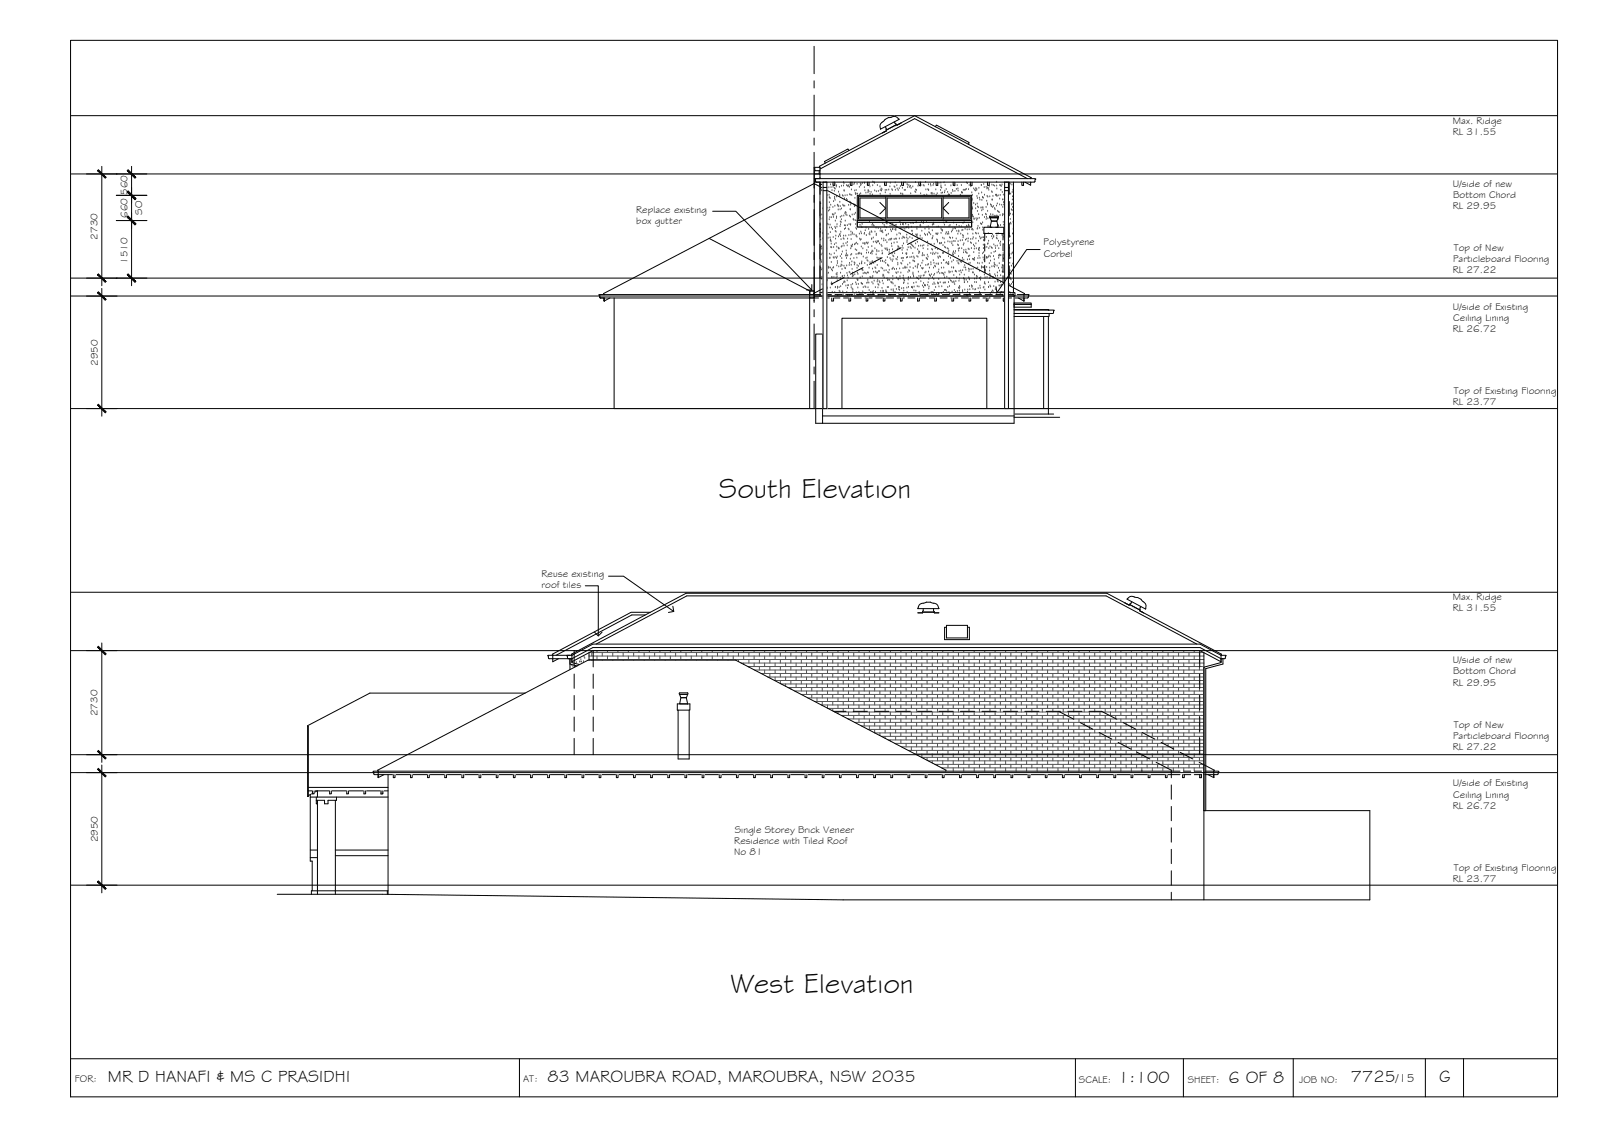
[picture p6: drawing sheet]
<svg xmlns="http://www.w3.org/2000/svg" width="420mm" height="297mm" viewBox="0 0 420 297" stroke-linecap="round" stroke-linejoin="round" font-family="sans-serif">
<defs><g id="words">
<g font-size="7.5">
<text x="188.5" y="130.5">South Elevation</text>
<text x="191.6" y="260.2">West Elevation</text>
</g>
<g font-size="4.5">
<text x="28.3" y="283.6">MR D HANAFI &amp; MS C PRASIDHI</text>
<text x="143.6" y="283.6">83 MAROUBRA ROAD, MAROUBRA, NSW 2035</text>
<text x="293.3" y="283.9">1:100</text>
<text x="322.2" y="283.9">6 OF 8</text>
<text x="354.3" y="283.8">7725</text>
<text x="377.4" y="283.8">G</text>
</g>
<text font-size="3.2" x="366.1" y="283.8">/15</text>
<g font-size="2.6">
<text x="381" y="35.3">RL 31.55</text>
<text x="381.1" y="32.4">Max. Ridge</text>
<text x="33.4" y="51.1" transform="rotate(-90 33.4 51.1)">560</text>
<text x="381" y="48.9">U/side of new</text>
<text x="381.1" y="51.9">Bottom Chord</text>
<text x="33.4" y="57.2" transform="rotate(-90 33.4 57.2)">660</text>
<text x="37.3" y="56.3" transform="rotate(-90 37.3 56.3)">SO</text>
<text x="166.9" y="55.8">Replace existing</text>
<text x="166.9" y="58.8">box gutter</text>
<text x="381" y="54.8">RL 29.95</text>
<text x="25.6" y="62.8" transform="rotate(-90 25.6 62.8)">2730</text>
<text x="273.7" y="64.3">Polystyrene</text>
<text x="381.3" y="65.8">Top of New</text>
<text x="33.4" y="69.2" transform="rotate(-90 33.4 69.2)">1510</text>
<text x="273.8" y="67.3">Corbel</text>
<text x="381" y="71.6">RL 27.22</text>
<text x="381.1" y="68.7">Particleboard Flooring</text>
<text x="381" y="81.2">U/side of Existing</text>
<text x="381" y="87.1">RL 26.72</text>
<text x="381.2" y="84.2">Ceiling Lining</text>
<text x="25.6" y="95.9" transform="rotate(-90 25.6 95.9)">2950</text>
<text x="381" y="106.2">RL 23.77</text>
<text x="381.3" y="103.3">Top of Existing Flooring</text>
<text x="142" y="151.2">Reuse existing</text>
<text x="142.1" y="154.2">roof tiles</text>
<text x="381" y="160.3">RL 31.55</text>
<text x="381.1" y="157.4">Max. Ridge</text>
<text x="381" y="173.9">U/side of new</text>
<text x="381" y="179.7">RL 29.95</text>
<text x="381.1" y="176.8">Bottom Chord</text>
<text x="25.6" y="187.8" transform="rotate(-90 25.6 187.8)">2730</text>
<text x="381.3" y="190.8">Top of New</text>
<text x="381" y="196.6">RL 27.22</text>
<text x="381.1" y="193.7">Particleboard Flooring</text>
<text x="381" y="206.2">U/side of Existing</text>
<text x="381.2" y="209.1">Ceiling Lining</text>
<text x="381" y="212">RL 26.72</text>
<text x="25.6" y="220.9" transform="rotate(-90 25.6 220.9)">2950</text>
<text x="192.6" y="221.2">Residence with Tiled Roof</text>
<text x="192.7" y="218.3">Single Storey Brick Veneer</text>
<text x="192.6" y="224.2">No 81</text>
<text x="381" y="231.1">RL 23.77</text>
<text x="381.3" y="228.2">Top of Existing Flooring</text>
<text x="19.6" y="283.8">FOR:</text>
<text x="137.2" y="283.6">AT:</text>
<text x="283" y="283.9">SCALE:</text>
<text x="311.5" y="283.9">SHEET:</text>
<text x="340.7" y="283.9">JOB NO:</text>
</g>
</g></defs>
<!-- layer: HATCH -->
<g fill="none" stroke="#545454" stroke-width=".26">
<path d="M215.1 59h.1M215.1 57h.1M215.2 49.5h.1M215.2 53.4h.1M215.3 57.4h.1M215.5 50h.1M215.5 56.4h.1M215.7 50.1h.1M215.7 54.8h.1M215.8 49.5h.1M215.8 57.4h.1M215.9 52.5h.1"/>
<path d="M216 57.8h.1M216.1 48.2h.1M216.2 50.2h.1M216.2 52.1h.1M216.2 48.7h.1M216.2 54.4h.1M216.2 59.9h.1M216.3 54.1h.1M216.4 56h.1M216.4 58.9h.1M216.4 58h.1M216.4 54.5h.1"/>
<path d="M216.5 60h.1M216.5 51h.1M216.6 49.4h.1M216.6 57.2h.1M216.7 52h.1M216.7 55.1h.1M216.8 59.9h.1M217 58.8h.1M217.1 51.3h.1M217.1 54.6h.1M217.2 58.9h.1M217.3 55.3h.1"/>
<path d="M217.4 49.2h.1M217.5 51.2h.1M217.5 57.6h.1M217.5 53.1h.1M217.5 51.9h.1M217.6 55.1h.1M217.6 59.8h.1M217.6 54.5h.1M217.6 57.1h.1M217.7 59h.1M217.7 52h.1M217.8 48.5h.1"/>
<path d="M217.9 53.8h.1M218 49.2h.1M218 57.1h.1M218.1 59.7h.1M218.2 50h.1M218.3 56.3h.1M218.4 54.4h.1M218.5 49.1h.1M218.5 56.4h.1M218.6 57h.1M218.6 52.9h.1M218.7 56.3h.1"/>
<path d="M218.8 48.2h.1M218.8 50.1h.1M218.8 49.4h.1M218.9 52.1h.1M218.9 51.7h.1M219 54.1h.1M219 59.6h.1M219 56h.1M219 52.5h.1M219 49.6h.1M219.1 58h.1M219.1 59.9h.1"/>
<path d="M219.3 49h.1M219.4 57.3h.1M219.4 56.9h.1M219.4 48.7h.1M219.4 51.6h.1M219.5 59.5h.1M219.5 58.9h.1M219.6 53.8h.1M219.8 54h.1M219.8 54.2h.1M219.8 55h.1M219.9 50.4h.1"/>
<path d="M220.1 49.1h.1M220.2 51.1h.1M220.2 51.3h.1M220.2 51.5h.1M220.3 53h.1M220.3 55h.1M220.3 59.4h.1M220.4 54.1h.1M220.4 57h.1M220.4 58.2h.1M220.5 58.9h.1M220.6 58.3h.1"/>
<path d="M220.7 57.6h.1M220.7 48.8h.1M220.7 54.8h.1M220.8 56.7h.1M220.9 51.3h.1M221.1 53.8h.1M221.1 51.5h.1M221.2 54h.1M221.2 48.8h.1M221.2 47.9h.1M221.3 56.6h.1M221.3 48.2h.1"/>
<path d="M221.4 50h.1M221.4 50.1h.1M221.5 52.1h.1M221.5 59.2h.1M221.5 54.1h.1M221.6 56h.1M221.6 51.3h.1M221.7 58h.1M221.7 59.2h.1M221.7 55.7h.1M221.7 59.9h.1M221.9 56.3h.1"/>
<path d="M221.9 55.9h.1M222 52.3h.1M222 48.7h.1M222.1 56.5h.1M222.2 51.3h.1M222.2 52.5h.1M222.2 59.2h.1M222.2 48.8h.1M222.4 49h.1M222.6 48.7h.1M222.6 53.8h.1M222.7 58.9h.1"/>
<path d="M222.8 49.1h.1M222.8 56.7h.1M222.8 51h.1M222.9 53h.1M223 55h.1M223 51.2h.1M223 53.2h.1M223 56.9h.1M223.1 59h.1M223.1 58.9h.1M223.1 53.8h.1M223.2 53.4h.1"/>
<path d="M223.3 49.8h.1M223.4 51.2h.1M223.4 48.5h.1M223.5 56.4h.1M223.8 57.6h.1M223.9 53.7h.1M224 48.4h.1M224 57.8h.1M224 56.3h.1M224.1 48.1h.1M224.1 54.2h.1M224.2 50.1h.1"/>
<path d="M224.2 53.8h.1M224.2 52h.1M224.3 54h.1M224.3 50.7h.1M224.4 55.9h.1M224.4 51h.1M224.4 57.9h.1M224.4 58.9h.1M224.5 59.8h.1M224.5 50.9h.1M224.5 49.9h.1M224.8 48.3h.1"/>
<path d="M224.8 57.8h30v1.7h-30zM224.9 50.9h.1M225.4 49.1h.1M225.5 51.1h.1M225.6 59.1h.1M225.6 48.2h.1M225.7 50.8h.1M225.7 48.7h.1M225.8 48.4h.1M225.9 59.5h.1M226.1 59.7h.1M226.1 58.8h.1"/>
<path d="M226.2 48.1h.1M226.7 49.2h.1M226.8 48h.1M226.8 50h.1M227.1 50.6h.1M227.1 59.8h.1M227.5 47.9h.1M227.6 50.5h.1M227.7 49.9h.1M227.7 50.1h.1M227.9 50.3h.1M228 58.2h.1"/>
<path d="M228.1 49h.1M228.2 51h.1M228.5 50.4h.1M228.7 59.1h.1M228.8 51.1h.1M228.9 58.7h.1M228.9 48.7h.1M228.9 47.7h.1M229.1 59.1h.1M229.2 47.8h.1M229.2 59.3h.1M229.3 48.1h.1"/>
<path d="M229.4 50h.1M229.8 59.8h.1M229.8 50.3h.1M230.1 48.6h.1M230.3 59.9h.1M230.4 50.2h.1M230.8 49h.1M230.9 50.9h.1M230.9 49.9h.1M231.1 49.5h.1M231.2 50.1h.1M231.3 49.7h.1"/>
<path d="M231.5 58.7h.1M231.9 59h.1M232.1 48.7h.1M232.1 59.5h.1M232.1 48h.1M232.2 49.9h.1M232.2 50.5h.1M232.4 58.6h.1M232.5 59.7h.1M232.6 49.9h.1M232.6 58.7h.1M233.1 49.8h.1"/>
<path d="M233.4 49h.1M233.4 59.3h.1M233.5 50.9h.1M233.5 48h.1M233.9 49.7h.1M234 59.2h.1M234 49.9h.1M234.1 58.7h.1M234.5 49h.1M234.7 49.1h.1M234.8 47.9h.1M234.8 59.1h.1"/>
<path d="M234.8 49.9h.1M235 59h.1M235.1 59.7h.1M235.2 48.7h.1M235.3 49.5h.1M235.6 49.9h.1M235.8 49.5h.1M235.8 58h.1M236 58.1h.1M236.1 48.9h.1M236.2 58.9h.1M236.2 50.8h.1"/>
<path d="M236.3 59.9h.1M236.6 50.9h.1M236.7 49.4h.1M236.7 58.9h.1M236.8 51h.1M236.8 59.9h.1M236.9 58.6h.1M236.9 59h.1M237.2 49.9h.1M237.4 47.9h.1M237.4 49.9h.1M237.5 58.8h.1"/>
<path d="M237.7 59.7h.1M237.8 59.7h.1M237.9 48.4h.1M238 49.2h.1M238.1 48.5h.1M238.1 59.7h.1M238.2 59h.1M238.3 59.9h.1M238.4 48.7h.1M238.6 49.1h.1M238.8 48.8h.1M238.9 50.8h.1"/>
<path d="M238.9 58.6h.1M239 49.4h.1M239.1 59.6h.1M239.4 49h.1M239.4 58.5h.1M239.5 58.6h.1M240 50.3h.1M240.1 47.9h.1M240.2 49.8h.1M240.2 50.5h.1M240.3 58.4h.1M240.4 49.9h.1"/>
<path d="M240.5 59.6h.1M240.8 48.8h.1M241.3 47.8h.1M241.3 48.7h.1M241.3 59.3h.1M241.4 59h.1M241.4 48.9h.1M241.5 50.8h.1M241.5 48h.1M241.5 59.5h.1M241.5 48.7h.1M241.6 58.2h.1"/>
<path d="M242.1 48.6h.1M242.1 58.6h.1M242.2 58.2h.1M242.4 51.2h.1M242.4 48.8h.1M242.8 47.8h.1M242.8 49.8h.1M243 58.1h.1M243.1 51.2h.1M243.1 59.6h.1M243.4 49.7h.1M243.5 48.5h.1"/>
<path d="M243.5 49.9h.1M243.6 59.5h.1M244 48.4h.1M244.1 48.8h.1M244.2 50.7h.1M244.4 57.9h.1M244.4 51h.1M244.4 50.7h.1M244.5 59h.1M244.7 48.7h.1M244.7 58.7h.1M244.9 48.3h.1"/>
<path d="M244.9 58.5h.1M244.9 58.9h.1M245 50.9h.1M245.4 47.8h.1M245.4 49.8h.1M245.5 51.2h.1M245.8 59.6h.1M245.8 48.2h.1M245.8 50.8h.1M246.2 59.5h.1M246.2 48.1h.1M246.7 49.9h.1"/>
<path d="M246.8 48h.1M246.8 49.1h.1M246.8 48.7h.1M246.9 50.7h.1M247 49.3h.1M247.2 50.6h.1M247.5 58.5h.1M247.6 47.9h.1M247.7 59h.1M247.7 50.5h.1M247.8 50.1h.1M247.9 48.7h.1"/>
<path d="M248.1 58.1h.1M248.2 49.7h.1M248.3 58.3h.1M248.5 50.4h.1M248.7 51.2h.1M248.8 51h.1M248.9 59.4h.1M249 51.2h.1M249.2 59.1h.1M249.4 48.7h.1M249.5 50.7h.1M249.8 49.9h.1"/>
<path d="M249.9 50.2h.1M250.1 58.5h.1M250.2 48.5h.1M250.3 48.7h.1M250.4 59.8h.1M250.5 50.2h.1M250.8 49.6h.1M250.9 59h.1M251 48.7h.1M251.2 49.5h.1M251.3 50.1h.1M251.6 59.4h.1"/>
<path d="M251.9 51.2h.1M252.1 48.6h.1M252.1 59.5h.1M252.2 50.6h.1M252.2 50.5h.1M252.4 50.6h.1M252.6 58.5h.1M252.7 49.9h.1M252.9 58.4h.1M253 49.9h.1M253.2 49.8h.1M253.4 49.6h.1"/>
<path d="M253.5 59.3h.1M253.5 48h.1M253.6 59.5h.1M253.7 48.1h.1M254 49.7h.1M254 59h.1M254 59.2h.1M254.2 59.4h.1M254.2 48.6h.1M254.6 49h.1M254.8 48.6h.1M254.9 50.6h.1"/>
<path d="M254.9 52.5h.1M254.9 52.2h.1M255 54.5h.1M255 51.2h.1M255.1 56.4h.1M255.1 54.8h.1M255.1 56.8h.1M255.1 58.4h.1M255.3 56.9h.1M255.4 49.5h.1M255.4 53.4h.1M255.5 57.4h.1"/>
<path d="M255.5 57.5h.1M255.6 49.9h.1M255.8 50.1h.1M255.8 53.7h.1M255.9 54.7h.1M255.9 49.5h.1M256 57.3h.1M256.2 49.6h.1M256.2 49.9h.1M256.2 57.7h.1M256.2 51.5h.1M256.3 53.5h.1"/>
<path d="M256.3 52h.1M256.4 55.4h.1M256.4 59.9h.1M256.4 54.3h.1M256.4 57.4h.1M256.5 59.3h.1M256.6 54.5h.1M256.7 56.3h.1M256.7 50.9h.1M256.7 49.4h.1M256.8 57.2h.1M256.9 52h.1"/>
<path d="M256.9 59.9h.1M257 52.4h.1M257.2 58.7h.1M257.3 54.5h.1M257.4 48.6h.1M257.4 58.8h.1M257.5 50.6h.1M257.5 58.8h.1M257.5 55.3h.1M257.5 52.5h.1M257.6 54.5h.1M257.6 56.4h.1"/>
<path d="M257.7 51.9h.1M257.7 58.4h.1M257.7 51.8h.1M257.8 59.7h.1M257.8 54.5h.1M257.8 55h.1M257.9 52h.1M258 48.4h.1M258.1 49.2h.1M258.2 57h.1M258.2 51.2h.1M258.5 56.2h.1"/>
<path d="M258.6 54.4h.1M258.6 49.1h.1M258.6 57.5h.1M258.7 56.4h.1M258.7 57h.1M258.8 52.8h.1M258.8 49.5h.1M258.9 51.5h.1M259 53.4h.1M259 53.7h.1M259 55.4h.1M259 49.3h.1"/>
<path d="M259.1 51.7h.1M259.1 57.4h.1M259.1 59.6h.1M259.2 59.3h.1M259.2 49.5h.1M259.3 49.9h.1M259.5 49h.1M259.6 56.9h.1M259.6 57.2h.1M259.6 51.6h.1M259.7 59.5h.1M259.8 53.7h.1"/>
<path d="M259.8 56.3h.1M260 53.9h.1M260 54.2h.1M260.1 50.3h.1M260.1 48.5h.1M260.2 52.4h.1M260.2 50.5h.1M260.3 52.4h.1M260.3 54.4h.1M260.4 56.4h.1M260.4 51.5h.1M260.5 54.1h.1"/>
<path d="M260.5 48.6h.1M260.9 48.8h.1M260.9 54.7h.1M260.9 56.7h.1M261 55h.1M261.1 51.2h.1M261.3 51.4h.1M261.4 54h.1M261.4 51.2h.1M261.4 48.7h.1M261.4 47.8h.1M261.4 49.5h.1"/>
<path d="M261.5 56.6h.1M261.5 51.5h.1M261.6 53.5h.1M261.6 55.4h.1M261.7 57.4h.1M261.8 59.3h.1M261.8 51.3h.1M261.8 57.5h.1M261.9 59.2h.1M261.9 55.6h.1M262.1 55.8h.1M262.2 53.7h.1"/>
<path d="M262.2 52.2h.1M262.2 48.6h.1M262.3 56.5h.1M262.3 51.2h.1M262.4 59.1h.1M262.4 48.7h.1M262.5 49.9h.1M262.6 48.9h.1M262.7 53.8h.1M262.8 48.5h.1M262.9 50.5h.1M262.9 52.4h.1"/>
<path d="M262.9 56.6h.1M263 54.4h.1M263 56.3h.1M263.1 56.3h.1M263.1 58.3h.1M263.2 51.1h.1M263.2 53.1h.1M263.2 59h.1M263.3 53.8h.1M263.3 52.4h.1M263.4 53.3h.1M263.5 49.7h.1"/>
<path d="M263.6 48.4h.1M263.7 56.3h.1M263.7 48.6h.1M263.8 58.8h.1M264 57.5h.1M264.1 53.7h.1M264.1 48.4h.1M264.1 55h.1M264.1 57.7h.1M264.2 49.4h.1M264.2 56.3h.1M264.2 51.4h.1"/>
<path d="M264.3 54.1h.1M264.3 53.4h.1M264.4 55.3h.1M264.4 57.3h.1M264.5 59.2h.1M264.5 51.2h.1M264.5 50.6h.1M264.5 51h.1M264.6 58.8h.1M264.7 50.8h.1M265 48.3h.1M265 57.5h.1"/>
<path d="M265 56.1h.1M265 58.5h.1M265.1 50.9h.1M265.1 58.8h.1M265.3 55h.1M265.3 53.7h.1M265.4 48.5h.1M265.5 50.5h.1M265.5 53.5h.1M265.5 55.2h.1M265.5 52.4h.1M265.6 51.6h.1"/>
<path d="M265.6 54.4h.1M265.6 56.3h.1M265.7 49.9h.1M265.7 58.3h.1M215.2 61h.1M215.2 60.1h.1M215.2 68.1h.1M215.2 62.9h.1M215.3 70.3h.1M215.3 64.9h.1M215.3 68.3h.1M215.4 66.8h.1"/>
<path d="M215.4 65.3h.1M215.4 68.8h.1M215.5 73.2h.1M215.5 64.7h.1M215.5 70.8h.1M215.5 72.7h.1M215.6 74.7h.1M215.7 66.5h.1M215.7 76.6h.1M215.7 61.2h.1M215.7 76h.1M215.8 76.7h.1"/>
<path d="M215.8 62.6h.1M215.9 70.5h.1M215.9 61.4h.1M215.9 65.2h.1M215.9 72.6h.1M216 62.7h.1M216 73.1h.1M216.1 72.9h.1M216.1 72.7h.1M216.2 69.1h.1M216.3 67.8h.1M216.4 75.7h.1"/>
<path d="M216.5 65.7h.1M216.5 69.1h.1M216.5 61.9h.1M216.6 63.9h.1M216.6 65.8h.1M216.7 65.8h.1M216.7 76.9h.1M216.7 67.8h.1M216.7 65.1h.1M216.8 62.2h.1M216.8 69.7h.1M216.8 65.2h.1"/>
<path d="M216.8 73h.1M216.8 67.7h.1M216.9 71.7h.1M216.9 77.1h.1M216.9 73.7h.1M216.9 75.6h.1M216.9 75.4h.1M217 75.6h.1M217 73.5h.1M217.1 77.6h.1M217.2 62.5h.1M217.2 61.4h.1"/>
<path d="M217.2 70.1h.1M217.3 70.3h.1M217.3 71.6h.1M217.4 70.2h.1M217.5 66.6h.1M217.6 67.8h.1M217.7 67.6h.1M217.7 62.4h.1M217.7 75.5h.1M217.8 61h.1M217.8 63.2h.1M217.8 70.3h.1"/>
<path d="M217.8 62.9h.1M217.9 64.9h.1M218 66.8h.1M218 63.3h.1M218 64h.1M218 74.5h.1M218 68.8h.1M218.1 70.8h.1M218.1 65h.1M218.1 74.2h.1M218.2 72.7h.1M218.2 72.8h.1"/>
<path d="M218.2 74.6h.1M218.2 74.7h.1M218.3 76.6h.1M218.3 60.1h.1M218.3 71h.1M218.4 70.3h.1M218.5 62.3h.1M218.6 67.6h.1M218.6 70.2h.1M218.6 64.9h.1M218.7 72.8h.1M218.7 67.7h.1"/>
<path d="M218.8 66.5h.1M218.8 64.1h.1M218.9 76.7h.1M219 67.5h.1M219.1 60.7h.1M219.1 75.4h.1M219.1 75.3h.1M219.1 62.7h.1M219.2 61.9h.1M219.3 63.8h.1M219.3 72.9h.1M219.3 60.8h.1"/>
<path d="M219.3 72h.1M219.3 65.8h.1M219.4 67.7h.1M219.5 69.7h.1M219.5 64.8h.1M219.5 72.1h.1M219.5 71.7h.1M219.5 72.7h.1M219.6 67.4h.1M219.6 73.6h.1M219.6 68.6h.1M219.6 69.1h.1"/>
<path d="M219.7 75.6h.1M219.7 75.3h.1M219.7 77.5h.1M219.9 65.1h.1M219.9 62.1h.1M220 65.2h.1M220 70h.1M220.1 65.2h.1M220.1 75.4h.1M220.1 76.4h.1M220.2 61.7h.1M220.3 76.5h.1"/>
<path d="M220.3 61.4h.1M220.4 67.3h.1M220.4 73h.1M220.4 62h.1M220.5 71.6h.1M220.5 75.2h.1M220.5 60.9h.1M220.5 69.9h.1M220.6 62.8h.1M220.6 69.5h.1M220.6 64.8h.1M220.7 66.8h.1"/>
<path d="M220.8 68.7h.1M220.8 67.8h.1M220.8 69.7h.1M220.8 70.6h.1M220.8 64.6h.1M220.9 72.6h.1M220.9 72.5h.1M220.9 66.1h.1M221 74.6h.1M221 76.5h.1M221.2 64h.1M221.2 77.3h.1"/>
<path d="M221.2 62.6h.1M221.3 61.9h.1M221.3 74.2h.1M221.3 69.8h.1M221.3 62.8h.1M221.4 64.5h.1M221.4 73.9h.1M221.5 72.4h.1M221.5 60.1h.1M221.6 70.3h.1M221.6 74h.1M221.7 70.5h.1"/>
<path d="M221.8 67.1h.1M221.8 61.9h.1M221.9 75h.1M221.9 63.9h.1M221.9 65.8h.1M221.9 67h.1M222 66.5h.1M222 67.8h.1M222.1 69.7h.1M222.1 76.7h.1M222.1 71.7h.1M222.1 67.2h.1"/>
<path d="M222.2 73.6h.1M222.2 64.4h.1M222.2 63.6h.1M222.3 75.6h.1M222.3 72.3h.1M222.3 62.7h.1M222.3 77.5h.1M222.3 67h.1M222.4 74.9h.1M222.4 72.9h.1M222.5 74.9h.1M222.5 60.1h.1"/>
<path d="M222.6 61.7h.1M222.7 60.3h.1M222.7 69.6h.1M222.7 71.4h.1M222.8 77.5h.1M222.8 69.1h.1M222.9 71.6h.1M223 68h.1M223.1 65.2h.1M223.1 66.9h.1M223.2 60.8h.1M223.2 61.7h.1"/>
<path d="M223.2 74.8h.1M223.2 62.8h.1M223.3 69.5h.1M223.3 75.4h.1M223.3 64.5h.1M223.3 64.7h.1M223.3 77.4h.1M223.4 66.7h.1M223.4 68.7h.1M223.4 64.7h.1M223.5 70.6h.1M223.5 75.8h.1"/>
<path d="M223.5 61.4h.1M223.5 72.6h.1M223.5 61.1h.1M223.6 64.2h.1M223.6 74.5h.1M223.6 71.6h.1M223.7 72.1h.1M223.7 76.5h.1M223.7 76h.1M223.8 72.4h.1M224 67.8h.1M224 61.5h.1"/>
<path d="M224 68.9h.1M224.1 69.4h.1M224.1 64.2h.1M224.2 77.3h.1M224.2 72h.1M224.2 69.1h.1M224.3 64h.1M224.3 65.5h.1M224.4 74.2h.1M224.5 66.7h.1M224.5 61.8h.1M224.6 62h.1"/>
<path d="M224.6 76.8h.1M224.6 74.6h.1M224.6 63.7h.1M224.6 60.1h.1M224.7 65.7h.1M224.7 67.7h.1M224.8 62.2h.1M224.8 70.3h.1M224.8 69.6h.1M224.8 73.3h.1M224.9 71.6h.1M224.9 73.5h.1"/>
<path d="M224.9 64.1h.1M225 75.5h.1M225 73.5h.1M225 71.9h.1M225.1 77.4h.1M225.1 66.7h.1M225.1 69.9h.1M225.1 74.6h.1M225.1 66.5h.1M225.3 76.7h.1M225.3 66.4h.1M225.4 61.4h.1"/>
<path d="M225.5 69.3h.1M225.5 62.7h.1M225.5 66.6h.1M225.5 77.1h.1M225.6 72.9h.1M225.6 63h.1M225.8 60.8h.1M225.8 62.8h.1M225.9 66.6h.1M225.9 74.3h.1M225.9 64.8h.1M225.9 61.3h.1"/>
<path d="M225.9 74.4h.1M226 66.7h.1M226 69.1h.1M226 69.2h.1M226 68.7h.1M226.1 77.1h.1M226.1 70.6h.1M226.1 70.8h.1M226.2 72.6h.1M226.2 74.5h.1M226.3 76.5h.1M226.3 65.2h.1"/>
<path d="M226.3 71h.1M226.3 63.9h.1M226.4 71.7h.1M226.4 75.4h.1M226.4 67.4h.1M226.6 63.9h.1M226.7 61.4h.1M226.7 61.2h.1M226.8 71.6h.1M226.8 69.1h.1M226.8 64.1h.1M226.9 63.8h.1"/>
<path d="M226.9 75.2h.1M226.9 77h.1M226.9 71.7h.1M226.9 60.5h.1M227.1 75.4h.1M227.1 67.8h.1M227.2 71.8h.1M227.2 61.8h.1M227.3 66.4h.1M227.3 63.7h.1M227.3 65.7h.1M227.3 74.3h.1"/>
<path d="M227.4 67.6h.1M227.4 68.3h.1M227.5 69.6h.1M227.5 64h.1M227.5 71.5h.1M227.6 73.5h.1M227.6 74.1h.1M227.6 68.5h.1M227.7 75.5h.1M227.7 63.7h.1M227.7 77.4h.1M227.7 64.9h.1"/>
<path d="M227.7 71.6h.1M227.8 66.3h.1M227.8 60.1h.1M227.9 74.2h.1M227.9 70.3h.1M228 61.4h.1M228 76.2h.1M228.1 61h.1M228.1 61.6h.1M228.2 68.9h.1M228.2 72.7h.1M228.3 76.8h.1"/>
<path d="M228.3 66.5h.1M228.4 72.9h.1M228.4 76.7h.1M228.5 69.3h.1M228.5 60.7h.1M228.6 62.7h.1M228.6 66.2h.1M228.6 64.7h.1M228.6 60.9h.1M228.7 74.1h.1M228.7 66.6h.1M228.7 68.8h.1"/>
<path d="M228.7 65.8h.1M228.8 72.8h.1M228.8 68.6h.1M228.8 76.7h.1M228.8 70.5h.1M228.9 72.5h.1M228.9 66h.1M229 74.5h.1M229 77.1h.1M229 76.4h.1M229 62.4h.1M229.1 63.5h.1"/>
<path d="M229.1 71.4h.1M229.1 69.1h.1M229.2 77.3h.1M229.3 73.7h.1M229.5 65.2h.1M229.5 60.8h.1M229.5 70.2h.1M229.5 68.7h.1M229.6 63.5h.1M229.6 75.4h.1M229.6 76.6h.1M229.7 71.3h.1"/>
<path d="M229.7 70.4h.1M229.8 66.8h.1M229.8 61.8h.1M229.8 61.4h.1M229.9 63.7h.1M229.9 65.7h.1M229.9 71.6h.1M230 66h.1M230 67.6h.1M230 63.3h.1M230.1 69.6h.1M230.1 73.9h.1"/>
<path d="M230.1 71.6h.1M230.2 73.5h.1M230.2 63.5h.1M230.3 75.5h.1M230.3 67.8h.1M230.3 74.6h.1M230.3 77.4h.1M230.4 63.3h.1M230.5 74.8h.1M230.5 71.2h.1M230.5 65.9h.1M230.6 71.2h.1"/>
<path d="M230.6 73.8h.1M230.7 64h.1M230.8 74.1h.1M230.8 67.7h.1M230.9 60.7h.1M230.9 68.5h.1M231 60.1h.1M231 76.4h.1M231 67.9h.1M231.1 70.3h.1M231.1 64.3h.1M231.2 60.7h.1"/>
<path d="M231.2 62.7h.1M231.3 64.6h.1M231.3 65.8h.1M231.3 60.8h.1M231.3 75.6h.1M231.4 66.6h.1M231.4 60.6h.1M231.4 68.6h.1M231.4 73.7h.1M231.5 68.5h.1M231.5 66.5h.1M231.5 70.5h.1"/>
<path d="M231.5 76.3h.1M231.5 61h.1M231.6 72.5h.1M231.6 76.7h.1M231.6 72.1h.1M231.6 74.4h.1M231.7 76.4h.1M231.8 72.3h.1M231.8 63.2h.1M231.8 62.7h.1M231.9 71h.1M231.9 68.7h.1"/>
<path d="M231.9 72.8h.1M232.1 65.2h.1M232.2 60.5h.1M232.3 68.3h.1M232.3 69h.1M232.3 63.1h.1M232.3 65.4h.1M232.4 76.2h.1M232.4 76.5h.1M232.4 71h.1M232.4 61.8h.1M232.5 61.7h.1"/>
<path d="M232.5 76.7h.1M232.6 63.6h.1M232.6 65.2h.1M232.6 73.1h.1M232.7 65.6h.1M232.7 67.5h.1M232.7 65.7h.1M232.7 75.4h.1M232.8 69.5h.1M232.8 73.5h.1M232.9 71.5h.1M232.9 69.6h.1"/>
<path d="M232.9 73.4h.1M233 75.4h.1M233 61.4h.1M233.1 77.3h.1M233.1 69.8h.1M233.1 71.6h.1M233.1 63h.1M233.2 66.2h.1M233.2 70.9h.1M233.2 65.6h.1M233.3 73.5h.1M233.4 67.8h.1"/>
<path d="M233.4 62.8h.1M233.4 77.5h.1M233.6 60.3h.1M233.6 62.9h.1M233.7 68.2h.1M233.7 74h.1M233.7 76h.1M233.8 60.7h.1M233.8 64h.1M233.8 62.7h.1M233.9 74.2h.1M233.9 64.6h.1"/>
<path d="M233.9 74.1h.1M234 66.6h.1M234 70.6h.1M234 68.6h.1M234.1 70.5h.1M234.1 65.5h.1M234.1 60.2h.1M234.2 72.5h.1M234.2 73.4h.1M234.2 60.1h.1M234.2 68.1h.1M234.2 67.2h.1"/>
<path d="M234.2 74.4h.1M234.3 76h.1M234.3 70.3h.1M234.3 76.4h.1M234.4 67.3h.1M234.5 63.7h.1M234.5 62.8h.1M234.6 70.7h.1M234.6 66.5h.1M234.7 76.7h.1M234.7 60.3h.1M234.7 75h.1"/>
<path d="M234.9 60.1h.1M234.9 60.4h.1M235 62.7h.1M235 71.5h.1M235 68h.1M235.1 75.9h.1M235.1 72.8h.1M235.1 70.6h.1M235.2 71.7h.1M235.2 61.6h.1M235.3 63.6h.1M235.3 68.1h.1"/>
<path d="M235.3 65.5h.1M235.4 67.5h.1M235.5 69.5h.1M235.5 65.3h.1M235.5 69h.1M235.5 64.7h.1M235.5 71.4h.1M235.5 73.2h.1M235.6 73.4h.1M235.7 75.3h.1M235.7 64.8h.1M235.7 77.3h.1"/>
<path d="M235.7 75.9h.1M235.8 65.2h.1M235.8 61.2h.1M235.9 62.6h.1M235.9 75.4h.1M235.9 76.1h.1M236 70.5h.1M236 65.2h.1M236 72.5h.1M236.1 73.1h.1M236.2 61.4h.1M236.3 71.6h.1"/>
<path d="M236.3 69.1h.1M236.4 67.8h.1M236.5 75.7h.1M236.5 69.2h.1M236.6 62.6h.1M236.6 65.6h.1M236.6 67.7h.1M236.7 64.6h.1M236.7 66.5h.1M236.8 68.5h.1M236.8 65.1h.1M236.8 62.2h.1"/>
<path d="M236.8 76.9h.1M236.8 70.4h.1M236.9 73h.1M236.9 72.4h.1M236.9 67.7h.1M237 74.3h.1M237 63.9h.1M237 75.6h.1M237 62.3h.1M237 76.3h.1M237.1 73.4h.1M237.1 74.1h.1"/>
<path d="M237.2 73.6h.1M237.3 62.4h.1M237.3 60.1h.1M237.3 70.3h.1M237.3 70h.1M237.4 70.3h.1M237.6 66.6h.1M237.8 67.6h.1M237.8 66.7h.1M237.8 62.4h.1M237.8 66.5h.1M237.8 61.7h.1"/>
<path d="M237.8 75.5h.1M237.9 70.2h.1M237.9 63.6h.1M237.9 63.2h.1M237.9 76.7h.1M237.9 65.6h.1M238 67.5h.1M238.1 69.5h.1M238.1 71.4h.1M238.1 62.7h.1M238.1 74.4h.1M238.2 73.4h.1"/>
<path d="M238.2 64.9h.1M238.2 72.8h.1M238.3 75.3h.1M238.3 72.8h.1M238.3 77.3h.1M238.4 71h.1M238.6 71.1h.1M238.6 62.3h.1M238.6 69h.1M238.7 67.5h.1M238.7 70.1h.1M238.7 64.9h.1"/>
<path d="M238.8 72.8h.1M238.9 64.1h.1M239 65.2h.1M239.1 75.4h.1M239.1 64.3h.1M239.1 67.5h.1M239.2 60.6h.1M239.2 75.3h.1M239.2 60.7h.1M239.2 62.6h.1M239.3 64.5h.1M239.3 61.4h.1"/>
<path d="M239.3 75.5h.1M239.4 66.5h.1M239.4 68.4h.1M239.4 71.6h.1M239.4 71.9h.1M239.5 70.4h.1M239.6 64.8h.1M239.6 72.3h.1M239.6 72.6h.1M239.6 74.3h.1M239.7 67.4h.1M239.7 68.5h.1"/>
<path d="M239.7 76.3h.1M239.7 75.3h.1M239.8 67.7h.1M239.9 68.6h.1M240 65.1h.1M240.1 69.9h.1M240.1 63.9h.1M240.2 61.6h.1M240.2 76.3h.1M240.3 74.1h.1M240.4 61.8h.1M240.4 72.9h.1"/>
<path d="M240.5 67.3h.1M240.5 60.1h.1M240.5 62h.1M240.5 61.5h.1M240.6 75.2h.1M240.6 69.9h.1M240.6 70.3h.1M240.6 63.5h.1M240.6 73h.1M240.7 65.5h.1M240.7 67.4h.1M240.8 69.5h.1"/>
<path d="M240.8 69.4h.1M240.9 71.3h.1M240.9 64.6h.1M240.9 73.3h.1M241 66.5h.1M241 66h.1M241 75.2h.1M241 72.5h.1M241.1 77.2h.1M241.1 76.7h.1M241.2 66.2h.1M241.2 77.3h.1"/>
<path d="M241.3 62.6h.1M241.3 61.9h.1M241.4 69.8h.1M241.4 72.8h.1M241.4 77.4h.1M241.5 64.5h.1M241.5 73.8h.1M241.5 72.4h.1M241.8 70.4h.1M241.8 60.6h.1M241.8 69h.1M241.8 62.6h.1"/>
<path d="M241.9 67.1h.1M241.9 64.5h.1M241.9 75h.1M241.9 70.5h.1M242 66.5h.1M242 68.4h.1M242 67h.1M242.1 70.4h.1M242.1 65.2h.1M242.2 72.4h.1M242.2 74.3h.1M242.2 75.4h.1"/>
<path d="M242.3 76.3h.1M242.3 64.4h.1M242.4 72.3h.1M242.4 67h.1M242.5 74.9h.1M242.5 61.4h.1M242.5 74.8h.1M242.6 71.6h.1M242.6 60.1h.1M242.7 61.7h.1M242.7 74.9h.1M242.8 69.6h.1"/>
<path d="M242.8 71.4h.1M242.9 77.5h.1M242.9 67.7h.1M243.1 67.9h.1M243.2 61.5h.1M243.2 66.9h.1M243.3 61.7h.1M243.3 68.1h.1M243.3 63.5h.1M243.3 74.8h.1M243.3 65.4h.1M243.3 69.5h.1"/>
<path d="M243.4 64.5h.1M243.4 67.4h.1M243.4 77.4h.1M243.4 74.1h.1M243.5 69.3h.1M243.5 71.3h.1M243.6 73.3h.1M243.6 75.7h.1M243.6 61h.1M243.6 60.1h.1M243.7 75.2h.1M243.7 77.2h.1"/>
<path d="M243.7 72.1h.1M243.8 70.3h.1M243.8 61.2h.1M243.8 72.3h.1M244 72.5h.1M244.1 61.5h.1M244.1 66.5h.1M244.1 68.9h.1M244.2 69.4h.1M244.2 64.1h.1M244.2 77.3h.1M244.2 76.7h.1"/>
<path d="M244.3 72h.1M244.4 65.4h.1M244.5 62.6h.1M244.5 60.5h.1M244.6 72.8h.1M244.6 65.6h.1M244.6 62.5h.1M244.6 66.7h.1M244.6 76.7h.1M244.7 74.6h.1M244.7 62h.1M244.7 66.4h.1"/>
<path d="M244.8 68.3h.1M244.8 76.8h.1M244.8 70.3h.1M244.9 72.3h.1M244.9 73.3h.1M244.9 69h.1M245 74.2h.1M245 64h.1M245 76.2h.1M245.1 71.9h.1M245.1 66.7h.1M245.2 69.8h.1"/>
<path d="M245.2 74.5h.1M245.3 65.2h.1M245.3 70h.1M245.4 75.4h.1M245.5 61.4h.1M245.5 66.4h.1M245.5 69.2h.1M245.6 77.1h.1M245.6 61.4h.1M245.7 62.9h.1M245.8 71.6h.1M245.8 61.5h.1"/>
<path d="M245.9 63.5h.1M245.9 63.1h.1M245.9 74.2h.1M245.9 65.4h.1M246 66.5h.1M246 61.3h.1M246 67.4h.1M246 74.4h.1M246.1 69.4h.1M246.1 69.2h.1M246.1 67.7h.1M246.1 74.4h.1"/>
<path d="M246.1 71.3h.1M246.1 77h.1M246.2 73.3h.1M246.2 70.8h.1M246.3 75.2h.1M246.3 77.2h.1M246.4 63.9h.1M246.5 67.3h.1M246.5 71.7h.1M246.5 63.9h.1M246.6 74.1h.1M246.6 67.5h.1"/>
<path d="M246.8 63.9h.1M246.8 61.2h.1M246.8 60.1h.1M246.9 69.1h.1M246.9 70.3h.1M246.9 63.8h.1M247 76.9h.1M247 71.7h.1M247 60.4h.1M247 75.2h.1M247.2 60.5h.1M247.2 60.6h.1"/>
<path d="M247.2 71.7h.1M247.3 62.4h.1M247.3 66.5h.1M247.3 64.4h.1M247.3 66.4h.1M247.4 66.4h.1M247.4 74.2h.1M247.4 76.7h.1M247.4 71.9h.1M247.4 68.3h.1M247.5 70.3h.1M247.5 68.3h.1"/>
<path d="M247.6 72.2h.1M247.6 62.6h.1M247.6 74.2h.1M247.7 76.1h.1M247.7 72.8h.1M247.8 63.7h.1M247.8 64.8h.1M247.8 71.6h.1M247.9 74.2h.1M248 65h.1M248 76.1h.1M248.1 61.4h.1"/>
<path d="M248.1 69h.1M248.2 61h.1M248.2 76.3h.1M248.3 68.9h.1M248.3 72.7h.1M248.4 76.8h.1M248.4 65.2h.1M248.5 61.4h.1M248.5 69.2h.1M248.6 75.4h.1M248.6 63.4h.1M248.7 65.3h.1"/>
<path d="M248.7 66.2h.1M248.7 60.9h.1M248.7 69.4h.1M248.8 67.3h.1M248.8 74.1h.1M248.8 68.8h.1M248.8 69.3h.1M248.8 61.4h.1M248.8 65.8h.1M248.9 71.2h.1M248.9 76.7h.1M248.9 71.6h.1"/>
<path d="M248.9 73.2h.1M249 75.1h.1M249.1 77.1h.1M249.1 62.3h.1M249.1 63.5h.1M249.2 71.4h.1M249.3 67.7h.1M249.3 62.5h.1M249.3 73.6h.1M249.5 73.8h.1M249.6 60.8h.1M249.6 70.2h.1"/>
<path d="M249.6 68.7h.1M249.6 63.9h.1M249.7 63.4h.1M249.7 76.6h.1M249.7 71.3h.1M249.8 74.1h.1M249.8 60.5h.1M249.8 62.4h.1M249.9 66.7h.1M249.9 64.4h.1M250 66.4h.1M250 60.1h.1"/>
<path d="M250 68.3h.1M250 66.9h.1M250.1 66h.1M250.1 70.3h.1M250.2 72.2h.1M250.2 73.9h.1M250.2 63.3h.1M250.2 74.2h.1M250.3 76.2h.1M250.4 74.6h.1M250.5 66.5h.1M250.5 63.3h.1"/>
<path d="M250.6 71.2h.1M250.6 76.7h.1M250.6 60h.1M250.6 65.9h.1M250.6 71.1h.1M250.7 73.8h.1M250.8 62.6h.1M250.8 71.3h.1M250.9 72.8h.1M250.9 60.6h.1M251 68.5h.1M251.1 76.4h.1"/>
<path d="M251.2 64.2h.1M251.2 61.4h.1M251.3 63.3h.1M251.3 69h.1M251.3 65.3h.1M251.3 64.4h.1M251.4 67.3h.1M251.4 75.5h.1M251.4 65.8h.1M251.5 69.2h.1M251.5 60.6h.1M251.5 60.8h.1"/>
<path d="M251.5 73.7h.1M251.5 71.2h.1M251.5 68.4h.1M251.6 73.1h.1M251.6 75.7h.1M251.6 76.3h.1M251.6 65.2h.1M251.7 75.1h.1M251.7 72.1h.1M251.7 77.1h.1M251.7 75.4h.1M251.9 63.1h.1"/>
<path d="M251.9 68.6h.1M252 71h.1M252 61.4h.1M252.1 71.6h.1M252.1 68.8h.1M252.2 65.2h.1M252.3 60.5h.1M252.4 68.3h.1M252.4 63.1h.1M252.4 67.7h.1M252.4 76.2h.1M252.5 76.5h.1"/>
<path d="M252.5 70.9h.1M252.5 61.7h.1M252.5 60.4h.1M252.6 62.3h.1M252.7 64.3h.1M252.7 61.9h.1M252.7 66.3h.1M252.7 73h.1M252.8 68.2h.1M252.8 65.7h.1M252.8 63.9h.1M252.8 70.2h.1"/>
<path d="M252.9 73.5h.1M252.9 73.2h.1M252.9 72.1h.1M252.9 74.1h.1M253 74.1h.1M253 69.6h.1M253 76h.1M253.1 60.1h.1M253.2 63h.1M253.2 70.3h.1M253.2 66.1h.1M253.3 70.8h.1"/>
<path d="M253.3 65.6h.1M253.4 73.5h.1M253.4 66.3h.1M253.5 77.4h.1M253.5 62.7h.1M253.6 66.5h.1M253.7 60.3h.1M253.7 77.6h.1M253.7 68.1h.1M253.7 76.6h.1M253.8 74h.1M253.8 61.4h.1"/>
<path d="M253.8 76h.1M253.9 63.4h.1M253.9 65.3h.1M253.9 62.6h.1M254 67.3h.1M254 70.5h.1M254.1 69.2h.1M254.1 72.8h.1M254.1 71.2h.1M254.2 65.5h.1M254.2 73.1h.1M254.2 60.2h.1"/>
<path d="M254.2 70.7h.1M254.2 73.4h.1M254.3 75.1h.1M254.3 68.1h.1M254.3 77.1h.1M254.3 67.1h.1M254.3 76h.1M254.4 69h.1M254.6 63.7h.1M254.6 62.8h.1M254.7 70.7h.1M254.7 63.8h.1"/>
<path d="M254.8 65.2h.1M254.8 74.9h.1M254.9 60.2h.1M254.9 75.3h.1M255 75.1h.1M255 60.1h.1M255.1 68h.1M255.1 71.5h.1M255.1 62.7h.1M255.2 61.4h.1M255.2 75.9h.1M255.2 60.4h.1"/>
<path d="M255.2 70.6h.1M255.3 62.3h.1M255.3 71.6h.1M255.3 64.3h.1M255.3 68h.1M255.4 66.2h.1M255.4 68.2h.1M255.5 68.2h.1M255.5 65.3h.1M255.6 72.1h.1M255.6 67.7h.1M255.6 73.2h.1"/>
<path d="M255.6 64.6h.1M255.6 74.1h.1M255.7 76h.1M255.9 61.2h.1M255.9 75.9h.1M256 62.6h.1M256 63.9h.1M256 70.5h.1M256.1 65.2h.1M256.1 61.3h.1M256.1 74.1h.1M256.1 72.4h.1"/>
<path d="M256.1 73.1h.1M256.3 60.1h.1M256.3 72.6h.1M256.4 69h.1M256.4 70.3h.1M256.5 67.8h.1M256.5 75.7h.1M256.6 61.3h.1M256.6 63.3h.1M256.6 65.6h.1M256.7 65.2h.1M256.8 67.2h.1"/>
<path d="M256.8 66.5h.1M256.8 69.1h.1M256.8 65.7h.1M256.9 76.8h.1M256.9 71.1h.1M256.9 65.1h.1M256.9 76.6h.1M256.9 62.1h.1M256.9 73.1h.1M257 73h.1M257 75h.1M257 67.7h.1"/>
<path d="M257.1 77h.1M257.1 75.6h.1M257.1 62.6h.1M257.2 73.4h.1M257.2 72.8h.1M257.3 62.4h.1M257.4 70.3h.1M257.4 69.9h.1M257.6 69h.1M257.6 70.1h.1M257.7 66.5h.1M257.8 60.4h.1"/>
<path d="M257.8 62.3h.1M257.8 67.6h.1M257.9 62.3h.1M257.9 64.3h.1M257.9 75.5h.1M257.9 65.2h.1M257.9 70.2h.1M257.9 63.1h.1M258 66.2h.1M258 68.2h.1M258 75.3h.1M258.1 70.2h.1"/>
<path d="M258.1 63.2h.1M258.2 72.1h.1M258.2 74.4h.1M258.2 74.1h.1M258.3 64.9h.1M258.3 76h.1M258.3 61.4h.1M258.3 72.8h.1M258.4 74.5h.1M258.4 71.5h.1M258.5 70.9h.1M258.7 62.2h.1"/>
<path d="M258.7 67.5h.1M258.7 67.7h.1M258.8 70.1h.1M258.8 64.9h.1M258.9 72.7h.1M258.9 67.6h.1M259 64h.1M259.1 63.9h.1M259.2 61.3h.1M259.2 67.4h.1M259.2 74.1h.1M259.3 63.2h.1"/>
<path d="M259.3 75.3h.1M259.3 65.2h.1M259.4 67.2h.1M259.5 69.1h.1M259.5 71.9h.1M259.5 71.1h.1M259.6 70.3h.1M259.6 73h.1M259.6 64.7h.1M259.7 75h.1M259.7 72h.1M259.7 72.6h.1"/>
<path d="M259.7 76.9h.1M259.7 67.4h.1M259.8 68.4h.1M259.8 75.2h.1M260 66.5h.1M260 65h.1M260.1 76.6h.1M260.1 62.1h.1M260.1 69.9h.1M260.2 65.1h.1M260.3 62.6h.1M260.3 76.3h.1"/>
<path d="M260.3 61.6h.1M260.4 72.8h.1M260.4 76.4h.1M260.6 67.3h.1M260.6 72.8h.1M260.6 62.2h.1M260.6 62h.1M260.6 75.1h.1M260.7 64.2h.1M260.7 69.9h.1M260.7 66.1h.1M260.8 69h.1"/>
<path d="M260.8 68.1h.1M260.8 69.4h.1M260.8 70.1h.1M260.9 72h.1M261 74h.1M261 69.5h.1M261 64.6h.1M261 75.9h.1M261.1 72.4h.1M261.1 65.2h.1M261.1 66h.1M261.2 75.3h.1"/>
<path d="M261.3 62.5h.1M261.3 77.3h.1M261.4 61.9h.1M261.5 61.4h.1M261.5 69.8h.1M261.5 62.7h.1M261.5 64.5h.1M261.6 71.5h.1M261.6 73.8h.1M261.6 72.4h.1M261.8 73.9h.1M261.8 61.3h.1"/>
<path d="M261.9 63.2h.1M261.9 70.4h.1M261.9 67.7h.1M261.9 65.2h.1M261.9 67.1h.1M262 67.2h.1M262 75h.1M262.1 69.1h.1M262.1 66.9h.1M262.1 71.1h.1M262.3 75h.1M262.3 63.9h.1"/>
<path d="M262.3 67h.1M262.3 77h.1M262.4 64.4h.1M262.4 74.1h.1M262.4 63.5h.1M262.4 72.3h.1M262.5 67h.1M262.6 74.9h.1M262.6 74.8h.1M262.7 70.2h.1M262.8 61.7h.1M262.9 69.6h.1"/>
<path d="M262.9 71.3h.1M263 77.5h.1M263.1 71.5h.1M263.1 66.5h.1M263.2 67.9h.1M263.2 76.6h.1M263.3 62.2h.1M263.3 66.9h.1M263.3 64.1h.1M263.3 61.6h.1M263.4 66.1h.1M263.4 74.8h.1"/>
<path d="M263.4 69.5h.1M263.4 64.4h.1M263.4 68.1h.1M263.4 62.6h.1M263.5 77.4h.1M263.5 70h.1M263.6 72.8h.1M263.6 72h.1M263.6 64.6h.1M263.6 73.9h.1M263.7 75.7h.1M263.7 75.9h.1"/>
<path d="M263.7 61h.1M263.7 64.2h.1M263.8 72.1h.1M263.8 75.9h.1M263.9 69h.1M264 72.3h.1M264.2 61.5h.1M264.2 68.8h.1M264.2 69.4h.1M264.3 65.2h.1M264.3 64.1h.1M264.3 77.3h.1"/>
<path d="M264.4 72h.1M264.4 75.3h.1M264.4 69h.1M264.5 65.4h.1M264.6 61.2h.1M264.6 63.2h.1M264.6 61.4h.1M264.7 66.7h.1M264.7 65.1h.1M264.7 61.9h.1M264.7 76.7h.1M264.8 67h.1"/>
<path d="M264.8 74.6h.1M264.8 71.5h.1M264.8 69h.1M264.9 71h.1M264.9 62.1h.1M265 72.9h.1M265 73.2h.1M265 74.9h.1M265.1 76.8h.1M265.1 67.7h.1M265.1 64h.1M265.2 73.4h.1"/>
<path d="M265.2 71.9h.1M265.2 66.6h.1M265.3 69.8h.1M265.3 74.5h.1M265.5 63.9h.1M265.5 66.3h.1M265.5 61.3h.1M265.6 74.1h.1M265.6 69.2h.1M265.7 77.1h.1M265.7 66.5h.1M265.7 77.6h.1"/>
<path d="M265.8 60.3h.1M265.8 60.1h.1M265.8 62.9h.1M149.8 173.9h.1M150 174.5h.1M150.2 174.7h.1M150.3 173.8h.1M150.8 174.5h.1M150.8 174.8h.1M151.1 173.7h.1M152 173.6h.1M152.1 173.5h.1"/>
<path d="M152.3 173h.1M152.5 173.6h.1M153 173.5h.1M153.2 172.3h.1M153.4 172.6h.1M154.5 172h161.3M154.5 172.9h161.3M154.5 171.1h161.2M155.2 171.1v.9M155.2 172.9v.2M156.6 170.6v.5M156.6 172v.9"/>
<path d="M158 171.1v.9M158 172.9v.2M159.3 170.6v.5M159.3 172v.9M160.7 171.1v.9M160.7 172.9v.2M162.1 170.6v.5M162.1 172v.9M163.4 171.1v.9M163.4 172.9v.2M164.8 170.6v.5M164.8 172v.9"/>
<path d="M166.2 171.1v.9M166.2 172.9v.2M167.6 170.6v.5M167.6 172v.9M168.9 171.1v.9M168.9 172.9v.2M170.3 170.6v.5M170.3 172v.9M171.7 171.1v.9M171.7 172.9v.2M173.1 170.6v.5M173.1 172v.9"/>
<path d="M174.4 171.1v.9M174.4 172.9v.2M175.8 170.6v.5M175.8 172v.9M177.2 171.1v.9M177.2 172.9v.2M178.5 170.6v.5M178.5 172v.9M179.9 171.1v.9M179.9 172.9v.2M181.3 170.6v.5M181.3 172v.9"/>
<path d="M182.7 171.1v.9M182.7 172.9v.2M184.1 170.6v.5M184.1 172v.9M185.4 171.1v.9M185.4 172.9v.2M186.8 170.6v.5M186.8 172v.9M188.2 171.1v.9M188.2 172.9v.2M189.6 170.6v.5M189.6 172v.9"/>
<path d="M190.9 171.1v.9M190.9 172.9v.2M192.3 170.6v.5M192.3 172v.9M193.7 171.1v.9M193.7 172.9v.6M194.4 173.8h121.4M195 170.6v.5M195 172v.9M195 173.8v.4M196.1 174.7h119.7M196.4 171.1v.9"/>
<path d="M196.4 172.9v.9M196.4 174.7v.2M197.8 170.6v.5M197.8 172v.9M197.8 173.8v.9M197.9 175.7h117.9M199.2 171.1v.9M199.2 172.9v.9M199.2 174.7v1M199.6 176.6h116.2M200.5 170.6v.5M200.5 172v.9"/>
<path d="M200.5 173.8v.9M200.5 175.7v.9M201.4 177.5h114.4M201.9 171.1v.9M201.9 172.9v.9M201.9 174.7v1M201.9 176.6v.9M203.1 178.4h112.7M203.3 170.6v.5M203.3 172v.9M203.3 173.8v.9M203.3 175.7v.9"/>
<path d="M203.3 177.5v.9M204.7 171.1v.9M204.7 172.9v.9M204.7 174.7v1M204.7 176.6v.9M204.7 178.4v.8M204.9 179.3h110.9M206 170.6v.5M206 172v.9M206 173.8v.9M206 175.7v.9M206 177.5v.9"/>
<path d="M206 179.3v.6M207.4 171.1v.9M207.4 172.9v.9M207.4 174.7v1M207.4 176.6v.9M207.4 178.4v.9M208.8 170.6v.5M208.8 172v.9M208.8 173.8v.9M208.8 175.7v.9M208.8 177.5v.9M208.8 179.3v.9"/>
<path d="M210.2 171.1v.9M210.2 172.9v.9M210.2 174.7v1M210.2 176.6v.9M210.2 178.4v.9M211.5 170.6v.5M211.5 172v.9M211.5 173.8v.9M211.5 175.7v.9M211.5 177.5v.9M211.5 179.3v.9M212.9 171.1v.9"/>
<path d="M212.9 172.9v.9M212.9 174.7v1M212.9 176.6v.9M212.9 178.4v.9M214.3 170.6v.5M214.3 172v.9M214.3 173.8v.9M214.3 175.7v.9M214.3 177.5v.9M214.3 179.3v.9M215.7 171.1v.9M215.7 172.9v.9"/>
<path d="M215.7 174.7v1M215.7 176.6v.9M215.7 178.4v.9M217 170.6v.5M217 172v.9M217 173.8v.9M217 175.7v.9M217 177.5v.9M217 179.3v.9M218.4 171.1v.9M218.4 172.9v.9M218.4 174.7v1"/>
<path d="M218.4 176.6v.9M218.4 178.4v.9M219.8 170.6v.5M219.8 172v.9M219.8 173.8v.9M219.8 175.7v.9M219.8 177.5v.9M219.8 179.3v.9M221.2 171.1v.9M221.2 172.9v.9M221.2 174.7v1M221.2 176.6v.9"/>
<path d="M221.2 178.4v.9M222.5 170.6v.5M222.5 172v.9M222.5 173.8v.9M222.5 175.7v.9M222.5 177.5v.9M222.5 179.3v.9M223.9 171.1v.9M223.9 172.9v.9M223.9 174.7v1M223.9 176.6v.9M223.9 178.4v.9"/>
<path d="M225.3 170.6v.5M225.3 172v.9M225.3 173.8v.9M225.3 175.7v.9M225.3 177.5v.9M225.3 179.3v.9M226.7 171.1v.9M226.7 172.9v.9M226.7 174.7v1M226.7 176.6v.9M226.7 178.4v.9M228 170.6v.5"/>
<path d="M228 172v.9M228 173.8v.9M228 175.7v.9M228 177.5v.9M228 179.3v.9M229.4 171.1v.9M229.4 172.9v.9M229.4 174.7v1M229.4 176.6v.9M229.4 178.4v.9M230.8 170.6v.5M230.8 172v.9"/>
<path d="M230.8 173.8v.9M230.8 175.7v.9M230.8 177.5v.9M230.8 179.3v.9M232.1 171.1v.9M232.1 172.9v.9M232.1 174.7v1M232.1 176.6v.9M232.1 178.4v.9M233.5 170.6v.5M233.5 172v.9M233.5 173.8v.9"/>
<path d="M233.5 175.7v.9M233.5 177.5v.9M233.5 179.3v.9M234.9 171.1v.9M234.9 172.9v.9M234.9 174.7v1M234.9 176.6v.9M234.9 178.4v.9M236.3 170.6v.5M236.3 172v.9M236.3 173.8v.9M236.3 175.7v.9"/>
<path d="M236.3 177.5v.9M236.3 179.3v.9M237.6 171.1v.9M237.6 172.9v.9M237.6 174.7v1M237.6 176.6v.9M237.6 178.4v.9M239 170.6v.5M239 172v.9M239 173.8v.9M239 175.7v.9M239 177.5v.9"/>
<path d="M239 179.3v.9M240.4 171.1v.9M240.4 172.9v.9M240.4 174.7v1M240.4 176.6v.9M240.4 178.4v.9M241.8 170.6v.5M241.8 172v.9M241.8 173.8v.9M241.8 175.7v.9M241.8 177.5v.9M241.8 179.3v.9"/>
<path d="M243.1 171.1v.9M243.1 172.9v.9M243.1 174.7v1M243.1 176.6v.9M243.1 178.4v.9M244.5 170.6v.5M244.5 172v.9M244.5 173.8v.9M244.5 175.7v.9M244.5 177.5v.9M244.5 179.3v.9M245.9 171.1v.9"/>
<path d="M245.9 172.9v.9M245.9 174.7v1M245.9 176.6v.9M245.9 178.4v.9M247.3 170.6v.5M247.3 172v.9M247.3 173.8v.9M247.3 175.7v.9M247.3 177.5v.9M247.3 179.3v.9M248.6 171.1v.9M248.6 172.9v.9"/>
<path d="M248.6 174.7v1M248.6 176.6v.9M248.6 178.4v.9M250 170.6v.5M250 172v.9M250 173.8v.9M250 175.7v.9M250 177.5v.9M250 179.3v.9M251.4 171.1v.9M251.4 172.9v.9M251.4 174.7v1"/>
<path d="M251.4 176.6v.9M251.4 178.4v.9M252.8 170.6v.5M252.8 172v.9M252.8 173.8v.9M252.8 175.7v.9M252.8 177.5v.9M252.8 179.3v.9M254.1 171.1v.9M254.1 172.9v.9M254.1 174.7v1M254.1 176.6v.9"/>
<path d="M254.1 178.4v.9M255.5 170.6v.5M255.5 172v.9M255.5 173.8v.9M255.5 175.7v.9M255.5 177.5v.9M255.5 179.3v.9M256.9 171.1v.9M256.9 172.9v.9M256.9 174.7v1M256.9 176.6v.9M256.9 178.4v.9"/>
<path d="M258.3 170.6v.5M258.3 172v.9M258.3 173.8v.9M258.3 175.7v.9M258.3 177.5v.9M258.3 179.3v.9M259.6 171.1v.9M259.6 172.9v.9M259.6 174.7v1M259.6 176.6v.9M259.6 178.4v.9M261 170.6v.5"/>
<path d="M261 172v.9M261 173.8v.9M261 175.7v.9M261 177.5v.9M261 179.3v.9M262.4 171.1v.9M262.4 172.9v.9M262.4 174.7v1M262.4 176.6v.9M262.4 178.4v.9M263.7 170.6v.5M263.7 172v.9"/>
<path d="M263.7 173.8v.9M263.7 175.7v.9M263.7 177.5v.9M263.7 179.3v.9M265.1 171.1v.9M265.1 172.9v.9M265.1 174.7v1M265.1 176.6v.9M265.1 178.4v.9M266.5 170.6v.5M266.5 172v.9M266.5 173.8v.9"/>
<path d="M266.5 175.7v.9M266.5 177.5v.9M266.5 179.3v.9M267.9 171.1v.9M267.9 172.9v.9M267.9 174.7v1M267.9 176.6v.9M267.9 178.4v.9M269.2 170.6v.5M269.2 172v.9M269.2 173.8v.9M269.2 175.7v.9"/>
<path d="M269.2 177.5v.9M269.2 179.3v.9M270.6 171.1v.9M270.6 172.9v.9M270.6 174.7v1M270.6 176.6v.9M270.6 178.4v.9M272 170.6v.5M272 172v.9M272 173.8v.9M272 175.7v.9M272 177.5v.9"/>
<path d="M272 179.3v.9M273.4 171.1v.9M273.4 172.9v.9M273.4 174.7v1M273.4 176.6v.9M273.4 178.4v.9M274.8 170.6v.5M274.8 172v.9M274.8 173.8v.9M274.8 175.7v.9M274.8 177.5v.9M274.8 179.3v.9"/>
<path d="M276.1 171.1v.9M276.1 172.9v.9M276.1 174.7v1M276.1 176.6v.9M276.1 178.4v.9M277.5 170.6v.5M277.5 172v.9M277.5 173.8v.9M277.5 175.7v.9M277.5 177.5v.9M277.5 179.3v.9M278.9 171.1v.9"/>
<path d="M278.9 172.9v.9M278.9 174.7v1M278.9 176.6v.9M278.9 178.4v.9M280.2 170.6v.5M280.2 172v.9M280.2 173.8v.9M280.2 175.7v.9M280.2 177.5v.9M280.2 179.3v.9M281.6 171.1v.9M281.6 172.9v.9"/>
<path d="M281.6 174.7v1M281.6 176.6v.9M281.6 178.4v.9M283 170.6v.5M283 172v.9M283 173.8v.9M283 175.7v.9M283 177.5v.9M283 179.3v.9M284.4 171.1v.9M284.4 172.9v.9M284.4 174.7v1"/>
<path d="M284.4 176.6v.9M284.4 178.4v.9M285.7 170.6v.5M285.7 172v.9M285.7 173.8v.9M285.7 175.7v.9M285.7 177.5v.9M285.7 179.3v.9M287.1 171.1v.9M287.1 172.9v.9M287.1 174.7v1M287.1 176.6v.9"/>
<path d="M287.1 178.4v.9M288.5 170.6v.5M288.5 172v.9M288.5 173.8v.9M288.5 175.7v.9M288.5 177.5v.9M288.5 179.3v.9M289.9 171.1v.9M289.9 172.9v.9M289.9 174.7v1M289.9 176.6v.9M289.9 178.4v.9"/>
<path d="M291.2 170.6v.5M291.2 172v.9M291.2 173.8v.9M291.2 175.7v.9M291.2 177.5v.9M291.2 179.3v.9M292.6 171.1v.9M292.6 172.9v.9M292.6 174.7v1M292.6 176.6v.9M292.6 178.4v.9M294 170.6v.5"/>
<path d="M294 172v.9M294 173.8v.9M294 175.7v.9M294 177.5v.9M294 179.3v.9M295.3 171.1v.9M295.3 172.9v.9M295.3 174.7v1M295.3 176.6v.9M295.3 178.4v.9M296.7 170.6v.5M296.7 172v.9"/>
<path d="M296.7 173.8v.9M296.7 175.7v.9M296.7 177.5v.9M296.7 179.3v.9M298.1 171.1v.9M298.1 172.9v.9M298.1 174.7v1M298.1 176.6v.9M298.1 178.4v.9M299.5 170.6v.5M299.5 172v.9M299.5 173.8v.9"/>
<path d="M299.5 175.7v.9M299.5 177.5v.9M299.5 179.3v.9M300.8 171.1v.9M300.8 172.9v.9M300.8 174.7v1M300.8 176.6v.9M300.8 178.4v.9M302.2 170.6v.5M302.2 172v.9M302.2 173.8v.9M302.2 175.7v.9"/>
<path d="M302.2 177.5v.9M302.2 179.3v.9M303.6 171.1v.9M303.6 172.9v.9M303.6 174.7v1M303.6 176.6v.9M303.6 178.4v.9M305 170.6v.5M305 172v.9M305 173.8v.9M305 175.7v.9M305 177.5v.9"/>
<path d="M305 179.3v.9M306.4 171.1v.9M306.4 172.9v.9M306.4 174.7v1M306.4 176.6v.9M306.4 178.4v.9M307.7 170.6v.5M307.7 172v.9M307.7 173.8v.9M307.7 175.7v.9M307.7 177.5v.9M307.7 179.3v.9"/>
<path d="M309.1 171.1v.9M309.1 172.9v.9M309.1 174.7v1M309.1 176.6v.9M309.1 178.4v.9M310.5 170.6v.5M310.5 172v.9M310.5 173.8v.9M310.5 175.7v.9M310.5 177.5v.9M310.5 179.3v.9M311.8 171.1v.9"/>
<path d="M311.8 172.9v.9M311.8 174.7v1M311.8 176.6v.9M311.8 178.4v.9M313.2 170.6v.5M313.2 172v.9M313.2 173.8v.9M313.2 175.7v.9M313.2 177.5v.9M313.2 179.3v.9M314.6 171.1v.9M314.6 172.9v.9"/>
<path d="M314.6 174.7v1M314.6 176.6v.9M314.6 178.4v.9M206.6 180.2h109.2M207.4 180.2v.5M208.4 181.2h107.4M208.8 181.2v.2M210.1 182.1h105.7M210.2 180.2v1M210.2 182.1h.1M211.5 181.2v.9M211.9 183h103.9"/>
<path d="M212.9 180.2v1M212.9 182.1v.9M213.6 183.9h102.2M214.3 181.2v.9M214.3 183v.9M215.4 184.8h100.4M215.7 180.2v1M215.7 182.1v.9M215.7 183.9v.9M217 181.2v.9M217 183v.9M217 184.8v.9"/>
<path d="M217.2 185.7h98.6M218.4 180.2v1M218.4 182.1v.9M218.4 183.9v.9M218.4 185.7v.7M218.9 186.7h96.9M219.8 181.2v.9M219.8 183v.9M219.8 184.8v.9M219.8 186.7v.4M220.7 187.6h95.1M221.2 180.2v1"/>
<path d="M221.2 182.1v.9M221.2 183.9v.9M221.2 185.7v1M221.2 187.6v.2M222.4 188.5h93.4M222.5 181.2v.9M222.5 183v.9M222.5 184.8v.9M222.5 186.7v.9M222.5 188.5h.1M223.9 180.2v1M223.9 182.1v.9"/>
<path d="M223.9 183.9v.9M223.9 185.7v1M223.9 187.6v.9M224.2 189.4h91.6M225.3 181.2v.9M225.3 183v.9M225.3 184.8v.9M225.3 186.7v.9M225.3 188.5v.9M225.9 190.3h61.2M226.7 180.2v1M226.7 182.1v.9"/>
<path d="M226.7 183.9v.9M226.7 185.7v1M226.7 187.6v.9M226.7 189.4v.9M227.7 191.2h88.1M228 181.2v.9M228 183v.9M228 184.8v.9M228 186.7v.9M228 188.5v.9M228 190.3v.9M229.4 191.2v.9h86.4"/>
<path d="M229.4 180.2v1M229.4 182.1v.9M229.4 183.9v.9M229.4 185.7v1M229.4 187.6v.9M229.4 189.4v.9M230.8 181.2v.9M230.8 183v.9M230.8 184.8v.9M230.8 186.7v.9M230.8 188.5v.9M230.8 190.3v.9"/>
<path d="M230.8 192.1v.7M231.2 193.1h84.6M232.1 180.2v1M232.1 182.1v.9M232.1 183.9v.9M232.1 185.7v1M232.1 187.6v.9M232.1 189.4v.9M232.1 191.2v.9M232.1 193.1v.5M232.9 194h82.9M233.5 181.2v.9"/>
<path d="M233.5 183v.9M233.5 184.8v.9M233.5 186.7v.9M233.5 188.5v.9M233.5 190.3v.9M233.5 192.1v1M233.5 194v.3M234.7 194.9h81.1M234.9 180.2v1M234.9 182.1v.9M234.9 183.9v.9M234.9 185.7v1"/>
<path d="M234.9 187.6v.9M234.9 189.4v.9M234.9 191.2v.9M234.9 193.1v.9M234.9 194.9v.1M236.3 181.2v.9M236.3 183v.9M236.3 184.8v.9M236.3 186.7v.9M236.3 188.5v.9M236.3 190.3v.9M236.3 192.1v1"/>
<path d="M236.3 194v.9M236.4 195.8h79.4M237.6 180.2v1M237.6 182.1v.9M237.6 183.9v.9M237.6 185.7v1M237.6 187.6v.9M237.6 189.4v.9M237.6 191.2v.9M237.6 193.1v.9M237.6 194.9v.9M238.2 196.7h44.8"/>
<path d="M239 181.2v.9M239 183v.9M239 184.8v.9M239 186.7v.9M239 188.5v.9M239 190.3v.9M239 192.1v1M239 194v.9M239 195.8v.9M240 197.6h75.8M240.4 180.2v1M240.4 182.1v.9"/>
<path d="M240.4 183.9v.9M240.4 185.7v1M240.4 187.6v.9M240.4 189.4v.9M240.4 191.2v.9M240.4 193.1v.9M240.4 194.9v.9M240.4 196.7v.9M241.7 198.6h74.1M241.8 181.2v.9M241.8 183v.9M241.8 184.8v.9"/>
<path d="M241.8 186.7v.9M241.8 188.5v.9M241.8 190.3v.9M241.8 192.1v1M241.8 194v.9M241.8 195.8v.9M241.8 197.6v1M243.1 180.2v1M243.1 182.1v.9M243.1 183.9v.9M243.1 185.7v1M243.1 187.6v.9"/>
<path d="M243.1 189.4v.9M243.1 191.2v.9M243.1 193.1v.9M243.1 194.9v.9M243.1 196.7v.9M243.1 198.6v.7M243.5 199.5h72.3M244.5 181.2v.9M244.5 183v.9M244.5 184.8v.9M244.5 186.7v.9M244.5 188.5v.9"/>
<path d="M244.5 190.3v.9M244.5 192.1v1M244.5 194v.9M244.5 195.8v.9M244.5 197.6v1M244.5 199.5v.5M245.9 180.2v1M245.9 182.1v.9M245.9 183.9v.9M245.9 185.7v1M245.9 187.6v.9M245.9 189.4v.9"/>
<path d="M245.9 191.2v.9M245.9 193.1v.9M245.9 194.9v.9M245.9 196.7v.9M245.9 198.6v.9M247.3 181.2v.9M247.3 183v.9M247.3 184.8v.9M247.3 186.7v.9M247.3 188.5v.9M247.3 190.3v.9M247.3 192.1v1"/>
<path d="M247.3 194v.9M247.3 195.8v.9M247.3 197.6v1M247.3 199.5v.9M248.6 180.2v1M248.6 182.1v.9M248.6 183.9v.9M248.6 185.7v1M248.6 187.6v.9M248.6 189.4v.9M248.6 191.2v.9M248.6 193.1v.9"/>
<path d="M248.6 194.9v.9M248.6 196.7v.9M248.6 198.6v.9M250 181.2v.9M250 183v.9M250 184.8v.9M250 186.7v.9M250 188.5v.9M250 190.3v.9M250 192.1v1M250 194v.9M250 195.8v.9"/>
<path d="M250 197.6v1M250 199.5v.9M251.4 180.2v1M251.4 182.1v.9M251.4 183.9v.9M251.4 185.7v1M251.4 187.6v.9M251.4 189.4v.9M251.4 191.2v.9M251.4 193.1v.9M251.4 194.9v.9M251.4 196.7v.9"/>
<path d="M251.4 198.6v.9M252.8 181.2v.9M252.8 183v.9M252.8 184.8v.9M252.8 186.7v.9M252.8 188.5v.9M252.8 190.3v.9M252.8 192.1v1M252.8 194v.9M252.8 195.8v.9M252.8 197.6v1M252.8 199.5v.9"/>
<path d="M254.1 180.2v1M254.1 182.1v.9M254.1 183.9v.9M254.1 185.7v1M254.1 187.6v.9M254.1 189.4v.9M254.1 191.2v.9M254.1 193.1v.9M254.1 194.9v.9M254.1 196.7v.9M254.1 198.6v.9M255.5 181.2v.9"/>
<path d="M255.5 183v.9M255.5 184.8v.9M255.5 186.7v.9M255.5 188.5v.9M255.5 190.3v.9M255.5 192.1v1M255.5 194v.9M255.5 195.8v.9M255.5 197.6v1M255.5 199.5v.9M256.9 180.2v1M256.9 182.1v.9"/>
<path d="M256.9 183.9v.9M256.9 185.7v1M256.9 187.6v.9M256.9 189.4v.9M256.9 191.2v.9M256.9 193.1v.9M256.9 194.9v.9M256.9 196.7v.9M256.9 198.6v.9M258.3 181.2v.9M258.3 183v.9M258.3 184.8v.9"/>
<path d="M258.3 186.7v.9M258.3 188.5v.9M258.3 190.3v.9M258.3 192.1v1M258.3 194v.9M258.3 195.8v.9M258.3 197.6v1M258.3 199.5v.9M259.6 180.2v1M259.6 182.1v.9M259.6 183.9v.9M259.6 185.7v1"/>
<path d="M259.6 187.6v.9M259.6 189.4v.9M259.6 191.2v.9M259.6 193.1v.9M259.6 194.9v.9M259.6 196.7v.9M259.6 198.6v.9M261 181.2v.9M261 183v.9M261 184.8v.9M261 186.7v.9M261 188.5v.9"/>
<path d="M261 190.3v.9M261 192.1v1M261 194v.9M261 195.8v.9M261 197.6v1M261 199.5v.9M262.4 180.2v1M262.4 182.1v.9M262.4 183.9v.9M262.4 185.7v1M262.4 187.6v.9M262.4 189.4v.9"/>
<path d="M262.4 191.2v.9M262.4 193.1v.9M262.4 194.9v.9M262.4 196.7v.9M262.4 198.6v.9M263.7 181.2v.9M263.7 183v.9M263.7 184.8v.9M263.7 186.7v.9M263.7 188.5v.9M263.7 190.3v.9M263.7 192.1v1"/>
<path d="M263.7 194v.9M263.7 195.8v.9M263.7 197.6v1M263.7 199.5v.9M265.1 180.2v1M265.1 182.1v.9M265.1 183.9v.9M265.1 185.7v1M265.1 187.6v.9M265.1 189.4v.9M265.1 191.2v.9M265.1 193.1v.9"/>
<path d="M265.1 194.9v.9M265.1 196.7v.9M265.1 198.6v.9M266.5 181.2v.9M266.5 183v.9M266.5 184.8v.9M266.5 186.7v.9M266.5 188.5v.9M266.5 190.3v.9M266.5 192.1v1M266.5 194v.9M266.5 195.8v.9"/>
<path d="M266.5 197.6v1M266.5 199.5v.9M267.9 180.2v1M267.9 182.1v.9M267.9 183.9v.9M267.9 185.7v1M267.9 187.6v.9M267.9 189.4v.9M267.9 191.2v.9M267.9 193.1v.9M267.9 194.9v.9M267.9 196.7v.9"/>
<path d="M267.9 198.6v.9M269.2 181.2v.9M269.2 183v.9M269.2 184.8v.9M269.2 186.7v.9M269.2 188.5v.9M269.2 190.3v.9M269.2 192.1v1M269.2 194v.9M269.2 195.8v.9M269.2 197.6v1M269.2 199.5v.9"/>
<path d="M270.6 180.2v1M270.6 182.1v.9M270.6 183.9v.9M270.6 185.7v1M270.6 187.6v.9M270.6 189.4v.9M270.6 191.2v.9M270.6 193.1v.9M270.6 194.9v.9M270.6 196.7v.9M270.6 198.6v.9M272 181.2v.9"/>
<path d="M272 183v.9M272 184.8v.9M272 186.7v.9M272 188.5v.9M272 190.3v.9M272 192.1v1M272 194v.9M272 195.8v.9M272 197.6v1M272 199.5v.9M273.4 180.2v1M273.4 182.1v.9"/>
<path d="M273.4 183.9v.9M273.4 185.7v1M273.4 187.6v.9M273.4 189.4v.9M273.4 191.2v.9M273.4 193.1v.9M273.4 194.9v.9M273.4 196.7v.9M273.4 198.6v.9M274.8 181.2v.9M274.8 183v.9M274.8 184.8v.9"/>
<path d="M274.8 186.7v.9M274.8 188.5v.9M274.8 190.3v.9M274.8 192.1v1M274.8 194v.9M274.8 195.8v.9M274.8 197.6v1M274.8 199.5v.9M276.1 180.2v1M276.1 182.1v.9M276.1 183.9v.9M276.1 185.7v1"/>
<path d="M276.1 187.6v.9M276.1 189.4v.9M276.1 191.2v.9M276.1 193.1v.9M276.1 194.9v.9M276.1 196.7v.9M276.1 198.6v.9M277.5 181.2v.9M277.5 183v.9M277.5 184.8v.9M277.5 186.7v.9M277.5 188.5v.9"/>
<path d="M277.5 190.3v.9M277.5 192.1v1M277.5 194v.9M277.5 195.8v.9M277.5 197.6v1M277.5 199.5v.9M278.9 180.2v1M278.9 182.1v.9M278.9 183.9v.9M278.9 185.7v1M278.9 187.6v.9M278.9 189.4v.9"/>
<path d="M278.9 191.2v.9M278.9 193.1v.9M278.9 194.9v.9M278.9 196.7v.9M278.9 198.6v.9M280.2 181.2v.9M280.2 183v.9M280.2 184.8v.9M280.2 186.7v.9M280.2 188.5v.9M280.2 190.3v.9M280.2 192.1v1"/>
<path d="M280.2 194v.9M280.2 195.8v.9M280.2 197.6v1M280.2 199.5v.9M281.6 198.6v.9M281.6 180.2v1M281.6 182.1v.9M281.6 183.9v.9M281.6 185.7v1M281.6 187.6v.9M281.6 189.4v.9M281.6 191.2v.9"/>
<path d="M281.6 193.1v.9M281.6 194.9v.9M281.6 196.7v.9M283 181.2v.9M283 183v.9M283 184.8v.9M283 186.7v.9M283 188.5v.9M283 190.3v.9M283 192.1v1M283 194v.9M283 195.8v.9"/>
<path d="M283 197.6v1M283 199.5v.9M283 196.7h32.8M284.4 180.2v1M284.4 182.1v.9M284.4 183.9v.9M284.4 185.7v1M284.4 187.6v.9M284.4 189.4v.9M284.4 191.2v.9M284.4 193.1v.9M284.4 194.9v.9"/>
<path d="M284.4 196.7v.9M284.4 198.6v.9M285.7 192.1v1M285.7 181.2v.9M285.7 183v.9M285.7 184.8v.9M285.7 186.7v.9M285.7 188.5v.9M285.7 190.3v.9M285.7 194v.9M285.7 195.8v.9M285.7 197.6v1"/>
<path d="M285.7 199.5v.9M287.1 190.3h28.7M287.1 180.2v1M287.1 182.1v.9M287.1 183.9v.9M287.1 185.7v1M287.1 187.6v.9M287.1 189.4v.9M287.1 191.2v.9M287.1 193.1v.9M287.1 194.9v.9M287.1 196.7v.9"/>
<path d="M287.1 198.6v.9M288.5 181.2v.9M288.5 183v.9M288.5 184.8v.9M288.5 186.7v.9M288.5 188.5v.9M288.5 190.3v.9M288.5 192.1v1M288.5 194v.9M288.5 195.8v.9M288.5 197.6v1M288.5 199.5v.9"/>
<path d="M289.9 187.6v.9M289.9 180.2v1M289.9 182.1v.9M289.9 183.9v.9M289.9 185.7v1M289.9 189.4v.9M289.9 191.2v.9M289.9 193.1v.9M289.9 194.9v.9M289.9 196.7v.9M289.9 198.6v.9M291.2 188.5v.9"/>
<path d="M291.2 181.2v.9M291.2 183v.9M291.2 184.8v.9M291.2 186.7v.9M291.2 190.3v.9M291.2 192.1v1M291.2 194v.9M291.2 195.8v.9M291.2 197.6v1M291.2 199.5v.9M292.6 180.2v1M292.6 182.1v.9"/>
<path d="M292.6 183.9v.9M292.6 185.7v1M292.6 187.6v.9M292.6 189.4v.9M292.6 191.2v.9M292.6 193.1v.9M292.6 194.9v.9M292.6 196.7v.9M292.6 198.6v.9M294 181.2v.9M294 183v.9M294 184.8v.9"/>
<path d="M294 186.7v.9M294 188.5v.9M294 190.3v.9M294 192.1v1M294 194v.9M294 195.8v.9M294 197.6v1M294 199.5v.9M295.3 180.2v1M295.3 182.1v.9M295.3 183.9v.9M295.3 185.7v1"/>
<path d="M295.3 187.6v.9M295.3 189.4v.9M295.3 191.2v.9M295.3 193.1v.9M295.3 194.9v.9M295.3 196.7v.9M295.3 198.6v.9M296.7 190.3v.9M296.7 181.2v.9M296.7 183v.9M296.7 184.8v.9M296.7 186.7v.9"/>
<path d="M296.7 188.5v.9M296.7 192.1v1M296.7 194v.9M296.7 195.8v.9M296.7 197.6v1M296.7 199.5v.9M298.1 191.2v.9M298.1 180.2v1M298.1 182.1v.9M298.1 183.9v.9M298.1 185.7v1M298.1 187.6v.9"/>
<path d="M298.1 189.4v.9M298.1 193.1v.9M298.1 194.9v.9M298.1 196.7v.9M298.1 198.6v.9M299.5 181.2v.9M299.5 183v.9M299.5 184.8v.9M299.5 186.7v.9M299.5 188.5v.9M299.5 190.3v.9M299.5 192.1v1"/>
<path d="M299.5 194v.9M299.5 195.8v.9M299.5 197.6v1M299.5 199.5v.9M300.8 180.2v1M300.8 182.1v.9M300.8 183.9v.9M300.8 185.7v1M300.8 187.6v.9M300.8 189.4v.9M300.8 191.2v.9M300.8 193.1v.9"/>
<path d="M300.8 194.9v.9M300.8 196.7v.9M300.8 198.6v.9M302.2 181.2v.9M302.2 183v.9M302.2 184.8v.9M302.2 186.7v.9M302.2 188.5v.9M302.2 190.3v.9M302.2 192.1v1M302.2 194v.9M302.2 195.8v.9"/>
<path d="M302.2 197.6v1M302.2 199.5v.9M303.6 180.2v1M303.6 182.1v.9M303.6 183.9v.9M303.6 185.7v1M303.6 187.6v.9M303.6 189.4v.9M303.6 191.2v.9M303.6 193.1v.9M303.6 194.9v.9M303.6 196.7v.9"/>
<path d="M303.6 198.6v.9M305 181.2v.9M305 183v.9M305 184.8v.9M305 186.7v.9M305 188.5v.9M305 190.3v.9M305 192.1v1M305 194v.9M305 195.8v.9M305 197.6v1M305 199.5v.9"/>
<path d="M306.4 180.2v1M306.4 182.1v.9M306.4 183.9v.9M306.4 185.7v1M306.4 187.6v.9M306.4 189.4v.9M306.4 191.2v.9M306.4 193.1v.9M306.4 194.9v.9M306.4 196.7v.9M306.4 198.6v.9M307.7 181.2v.9"/>
<path d="M307.7 183v.9M307.7 184.8v.9M307.7 186.7v.9M307.7 188.5v.9M307.7 190.3v.9M307.7 192.1v1M307.7 194v.9M307.7 195.8v.9M307.7 197.6v1M307.7 199.5v.9M309.1 180.2v1M309.1 182.1v.9"/>
<path d="M309.1 183.9v.9M309.1 185.7v1M309.1 187.6v.9M309.1 189.4v.9M309.1 191.2v.9M309.1 193.1v.9M309.1 194.9v.9M309.1 196.7v.9M309.1 198.6v.9M310.5 181.2v.9M310.5 183v.9M310.5 184.8v.9"/>
<path d="M310.5 186.7v.9M310.5 188.5v.9M310.5 190.3v.9M310.5 192.1v1M310.5 194v.9M310.5 195.8v.9M310.5 197.6v1M310.5 199.5v.9M311.8 180.2v1M311.8 182.1v.9M311.8 183.9v.9M311.8 185.7v1"/>
<path d="M311.8 187.6v.9M311.8 189.4v.9M311.8 191.2v.9M311.8 193.1v.9M311.8 194.9v.9M311.8 196.7v.9M311.8 198.6v.9M313.2 181.2v.9M313.2 183v.9M313.2 184.8v.9M313.2 186.7v.9M313.2 188.5v.9"/>
<path d="M313.2 190.3v.9M313.2 192.1v1M313.2 194v.9M313.2 195.8v.9M313.2 197.6v1M313.2 199.5v.9M314.6 180.2v1M314.6 182.1v.9M314.6 183.9v.9M314.6 185.7v1M314.6 187.6v.9M314.6 189.4v.9"/>
<path d="M314.6 191.2v.9M314.6 193.1v.9M314.6 194.9v.9M314.6 196.7v.9M314.6 198.6v.9M245.2 200.4h70.6M245.9 200.4v.3M247 201.3h68.8M247.3 201.3v.2M248.6 200.4v.9M250 201.3v.9M251.4 200.4v.9"/>
<path d="M252.8 201.3v.9M254.1 200.4v.9M255.5 201.3v.9M256.9 200.4v.9M258.3 201.3v.9M259.6 200.4v.9M261 201.3v.9M262.4 200.4v.9M263.7 201.3v.9M265.1 200.4v.9M266.5 201.3v.9M267.9 200.4v.9"/>
<path d="M269.2 201.3v.9M270.6 200.4v.9M272 201.3v.9M273.4 200.4v.9M274.8 201.3v.9M276.1 200.4v.9M277.5 201.3v.9M278.9 200.4v.9M280.2 201.3v.9M281.6 200.4v.9M283 201.3v.9M284.4 200.4v.9"/>
<path d="M285.7 201.3v.9M287.1 200.4v.9M288.5 201.3v.9M289.9 200.4v.9M291.2 201.3v.9M292.6 200.4v.9M294 201.3v.9M295.3 200.4v.9M296.7 201.3v.9M298.1 200.4v.9M299.5 202.2h.1M299.5 201.3v.9"/>
<path d="M300.8 200.4v.9M302.2 201.3v.8M303.6 200.4v.9M305 201.3v.7M306.4 200.4v.9M307.7 201.3v.9M309.1 200.4v.9M310.5 201.3v.9M311.8 200.4v.9M313.2 201.3v.9M314.6 200.4v.9"/>
</g>
<!-- layer: MASK -->
<g fill="#fff" stroke="#fff" stroke-width=".26">
<path d="M149.5 174.1l2.5 .1z"/>
<path d="M241.9 158.2h.3z"/>
<path d="M296.6 156.4h.5z"/>
<path d="M296.4 156.4h.9z"/>
<path d="M298.2 156.7h.2z"/>
<path d="M296.2 158.5l.4 .1h-.5z"/>
<path d="M300 159.3l.5 .2z"/>
<path d="M300 159.3h.5v.2z"/>
<path d="M300.4 159.5l.1 .1z"/>
<path d="M300.3 159.6h.2z"/>
<path d="M298.7 159.7l.3 .1z"/>
<path d="M298.7 159.8h.3z"/>
<path d="M298.4 159.8l.6 .1z"/>
<path d="M234.3 30.6h.4z"/>
<path d="M234.1 30.6h.9z"/>
<path d="M233 30.8l.2 .1z"/>
<path d="M235.6 31.3h.2z"/>
<path d="M231.8 31.9h.2z"/>
<path d="M231.6 31.9h.2z"/>
<path d="M234.9 32.8l.3-.1 .1 .1z"/>
<path d="M230.9 33.6h.2z"/>
<path d="M231 33.7l.1-.1z"/>
<path d="M230.9 33.8h.2z"/>
<path d="M232.4 33.9h.3z"/>
<path d="M232.4 34h.2z"/>
<path d="M232.6 34h.4z"/>
<path d="M149.5 172.7l.5 1v-1zM149.5 172.7l.5 1h-.5z"/>
<path d="M149.5 173.7l1.9 .4zM149.5 173.7l1.9 .4h-1.9z"/>
<path d="M149.5 174.1l2.5 .1zM150.1 174.2h1.9l-.7 .4z"/>
<path d="M320.2 172.7l.5 1v-1zM320.2 172.7l.5 1h-.5z"/>
<path d="M320.2 173.7l.5 .4v-.4zM318.8 174.1l1.4-.4 .5 .4z"/>
<path d="M317.7 174.9l3-.8h-1.9zM315.8 174.9l3-.8-1.1 .8z"/>
<path d="M315.8 174.9l.4 .4 1.5-.4zM315.8 174.9l.4 .4h-.4z"/>
<path d="M315.8 175.3l.4 37.2v-37.2zM315.8 175.3l.4 37.2h-.4z"/>
<path d="M263.2 78.1h.4l-.4 .8zM263.2 78.1h.4l-.4 .8zM263.6 78.1l-.4 .8h.4zM263.6 78.1l-.4 .8h.4z"/>
<path d="M258.7 78.1h.4l-.4 .8zM259.1 78.1l-.4 .8h.4z"/>
<path d="M254.2 78.1h.4l-.4 .8zM254.6 78.1l-.4 .8h.4z"/>
<path d="M249.7 78.1h.4l-.4 .8zM250.1 78.1l-.4 .8h.4z"/>
<path d="M245.2 78.1h.4l-.4 .8zM245.6 78.1l-.4 .8h.4z"/>
<path d="M240.7 78.1h.4l-.4 .8zM241.1 78.1l-.4 .8h.4z"/>
<path d="M236.2 78.1h.4l-.4 .8zM236.6 78.1l-.4 .8h.4z"/>
<path d="M231.7 78.1h.4l-.4 .8zM232.1 78.1l-.4 .8h.4z"/>
<path d="M227.2 78.1h.4l-.4 .8zM227.6 78.1l-.4 .8h.4z"/>
<path d="M222.7 78.1h.4l-.4 .8zM223.1 78.1l-.4 .8h.4z"/>
<path d="M218.2 78.1h.4l-.4 .8zM218.6 78.1l-.4 .8h.4z"/>
<path d="M218.5 47.7l.4 .9v-.9zM218.5 47.7l.4 .9h-.4z"/>
<path d="M218.5 47.7l.4 .9v-.9zM218.5 47.7l.4 .9h-.4z"/>
<path d="M223 47.7l.4 .9v-.9zM223 47.7l.4 .9h-.4z"/>
<path d="M227.5 47.7l.4 .9v-.9zM227.5 47.7l.4 .9h-.4z"/>
<path d="M232 47.7l.4 .9v-.9zM232 47.7l.4 .9h-.4z"/>
<path d="M236.5 47.7l.4 .9v-.9zM236.5 47.7l.4 .9h-.4z"/>
<path d="M241 47.7l.4 .9v-.9zM241 47.7l.4 .9h-.4z"/>
<path d="M245.5 47.7l.4 .9v-.9zM245.5 47.7l.4 .9h-.4z"/>
<path d="M250 47.7l.4 .9v-.9zM250 47.7l.4 .9h-.4z"/>
<path d="M254.5 47.7l.4 .9v-.9zM254.5 47.7l.4 .9h-.4z"/>
<path d="M259 47.7l.4 .9v-.9zM259 47.7l.4 .9h-.4z"/>
<path d="M263.5 47.7l.4 .9v-.9zM263.5 47.7l.4 .9h-.4z"/>
<path d="M268 47.7l.4 .9v-.9zM268 47.7l.4 .9h-.4z"/>
<path d="M243 157.9l1.2 .1zM242.7 158l.3-.1 1.2 .1z"/>
<path d="M242.7 158l1.8 .1zM242.4 158.1h2.1z"/>
<path d="M242.4 158.1l2.4 .1zM242.1 158.2h2.7z"/>
<path d="M242.1 158.2h2.7zM242.1 158.2h2.7z"/>
<path d="M244.8 158.2h.3zM244.8 158.2h.3z"/>
<path d="M242.2 158.2h2.6zM242.2 158.2h2.6z"/>
<path d="M241.9 158.2h.3zM241.9 158.2h.3z"/>
<path d="M244.8 158.2h.3zM244.7 158.2h.4z"/>
<path d="M242.2 158.2h2.6zM242.2 158.2h2.5z"/>
<path d="M241.9 158.2h.4zM241.9 158.2h.4z"/>
<path d="M244.7 158.2h.6zM244.5 158.2h.8z"/>
<path d="M242.3 158.2h2.4zM242.3 158.2h2.2z"/>
<path d="M241.9 158.2h.5zM241.7 158.2h.7z"/>
<path d="M244.5 158.2h.8zM244.5 158.2h.8z"/>
<path d="M244.5 158.2h.8zM244.5 158.2h.8z"/>
<path d="M242.4 158.2h2.1zM242.4 158.2h2.1z"/>
<path d="M241.7 158.2h.8zM241.7 158.2h.8z"/>
<path d="M244.5 158.2l1 .1zM244.4 158.3h1.1z"/>
<path d="M242.5 158.2h2zM242.5 158.2l1.9 .1z"/>
<path d="M241.7 158.2l.9 .1zM241.5 158.3h1.1z"/>
<path d="M241.5 158.3h1.1zM241.5 158.3h1.1z"/>
<path d="M244.4 158.3h1.1zM244.4 158.3h1.1z"/>
<path d="M242.6 158.3h1.8zM242.6 158.3h1.8z"/>
<path d="M241.5 158.3h1.1zM241.5 158.3h1.1z"/>
<path d="M244.4 158.3l1.2 .1zM244.2 158.4h1.4z"/>
<path d="M242.6 158.3h1.8zM242.6 158.3l1.6 .1z"/>
<path d="M241.5 158.3l1.2 .1zM241.4 158.4h1.3z"/>
<path d="M241.4 158.4h1.4zM241.3 158.4h1.5z"/>
<path d="M244.2 158.4h1.5zM244.2 158.4h1.5z"/>
<path d="M242.7 158.4h1.5zM242.7 158.4h1.5z"/>
<path d="M241.3 158.4h1.5zM241.3 158.4h1.5z"/>
<path d="M244.2 158.4l1.5 .1zM244.2 158.4l1.5 .1z"/>
<path d="M242.8 158.4h1.4zM242.8 158.4l1.3 .1z"/>
<path d="M241.3 158.4l1.5 .1zM241.3 158.4l1.5 .1z"/>
<path d="M244.1 158.5l1.7 .1zM244.1 158.5l1.7 .1z"/>
<path d="M242.8 158.5h1.3zM242.8 158.5l1.3 .1z"/>
<path d="M241.2 158.5l1.7 .1zM241.2 158.5l1.7 .1h-1.8z"/>
<path d="M244.1 158.6h1.7zM244.1 158.6h1.7z"/>
<path d="M244.1 158.6h1.8zM244.1 158.6h1.8z"/>
<path d="M242.9 158.6h1.2zM242.9 158.6h1.2z"/>
<path d="M241.1 158.6h1.8zM241.1 158.6h1.8z"/>
<path d="M244.1 158.6l1.9 .2-.1-.2zM244.1 158.6l1.9 .2h-2z"/>
<path d="M242.9 158.6l1.1 .2 .1-.2zM242.9 158.6l1.1 .2h-1z"/>
<path d="M241.1 158.6l1.9 .2-.1-.2zM241.1 158.6l1.9 .2h-2z"/>
<path d="M241 158.8h5zM241 158.8h5zM241 158.8h5zM241 158.8h5z"/>
<path d="M241 158.8l5.1 .2-.1-.2zM241 158.8l5.1 .2h-5.2zM240.9 159h5.2zM240.9 159h5.2z"/>
<path d="M240.9 159l5.2 .2v-.2zM240.9 159l5.2 .2h-5.2zM240.9 159.2h5.2zM240.9 159.2h5.2z"/>
<path d="M240.9 159.2l5.2 .2v-.2zM240.9 159.2l5.2 .2h-5.3z"/>
<path d="M240.8 159.4l5.4 .1zM240.7 159.5h5.5z"/>
<path d="M240.7 159.5l5.5 .1zM240.7 159.5l5.5 .1z"/>
<path d="M242.1 159.6l2.7 .4v-.4zM242.1 159.6l2.7 .4h-2.7z"/>
<path d="M242.1 160h2.7zM242.1 160h2.7z"/>
<path d="M242.1 160l2.7 .1zM242.1 160l2.7 .1z"/>
<path d="M242.1 160.1h2.7zM242.1 160.1h2.7z"/>
<path d="M242.1 160.1h2.8zM242.1 160.1h2.8z"/>
<path d="M242.1 160.1l2.8 .1zM242.1 160.1l2.8 .1z"/>
<path d="M242.1 160.2h2.8zM242.1 160.2h2.8z"/>
<path d="M242.1 160.2l2.8 .1zM242.1 160.2l2.8 .1zM242 160.3h2.9zM242 160.3h2.9z"/>
<path d="M242 160.3h3zM242 160.3h3zM242 160.3h3zM242 160.3h3z"/>
<path d="M242 160.3l3 .1zM241.9 160.4h3.1z"/>
<path d="M241.9 160.4l3.1 .1zM241.9 160.4l3.1 .1z"/>
<path d="M241.9 160.5l3.1 .2v-.2zM241.9 160.5l3.1 .2h-3.1z"/>
<path d="M314.6 203.1h.5l-.5 .8zM314.6 203.1h.5l-.5 .8zM315.1 203.1l-.5 .8h.5zM315.1 203.1l-.5 .8h.5z"/>
<path d="M310.2 203.1h.4l-.4 .8zM310.6 203.1l-.4 .8h.4z"/>
<path d="M305.7 203.1h.4l-.4 .8zM306.1 203.1l-.4 .8h.4z"/>
<path d="M301.1 203.1h.5l-.5 .8zM301.6 203.1l-.5 .8h.5z"/>
<path d="M296.7 203.1h.4l-.4 .8zM297.1 203.1l-.4 .8h.4z"/>
<path d="M292.1 203.1h.5l-.5 .8zM292.6 203.1l-.5 .8h.5z"/>
<path d="M287.7 203.1h.4l-.4 .8zM288.1 203.1l-.4 .8h.4z"/>
<path d="M283.2 203.1h.4l-.4 .8zM283.6 203.1l-.4 .8h.4z"/>
<path d="M278.6 203.1h.5l-.5 .8zM279.1 203.1l-.5 .8h.5z"/>
<path d="M274.2 203.1h.4l-.4 .8zM274.6 203.1l-.4 .8h.4z"/>
<path d="M269.6 203.1h.5l-.5 .8zM270.1 203.1l-.5 .8h.5z"/>
<path d="M265.2 203.1h.4l-.4 .8zM265.6 203.1l-.4 .8h.4z"/>
<path d="M260.7 203.1h.4l-.4 .8zM261.1 203.1l-.4 .8h.4z"/>
<path d="M256.1 203.1h.5l-.5 .8zM256.6 203.1l-.5 .8h.5z"/>
<path d="M251.7 203.1h.4l-.4 .8zM252.1 203.1l-.4 .8h.4z"/>
<path d="M247.1 203.1h.5l-.5 .8zM247.6 203.1l-.5 .8h.5z"/>
<path d="M242.7 203.1h.4l-.4 .8zM243.1 203.1l-.4 .8h.4z"/>
<path d="M238.2 203.1h.4l-.4 .8zM238.6 203.1l-.4 .8h.4z"/>
<path d="M233.6 203.1h.5l-.5 .8zM234.1 203.1l-.5 .8h.5z"/>
<path d="M229.2 203.1h.4l-.4 .8zM229.6 203.1l-.4 .8h.4z"/>
<path d="M224.6 203.1h.5l-.5 .8zM225.1 203.1l-.5 .8h.5z"/>
<path d="M220.2 203.1h.4l-.4 .8zM220.6 203.1l-.4 .8h.4z"/>
<path d="M215.7 203.1h.4l-.4 .8zM216.1 203.1l-.4 .8h.4z"/>
<path d="M211.1 203.1h.5l-.5 .8zM211.6 203.1l-.5 .8h.5z"/>
<path d="M206.7 203.1h.4l-.4 .8zM207.1 203.1l-.4 .8h.4z"/>
<path d="M202.1 203.1h.5l-.5 .8zM202.6 203.1l-.5 .8h.5z"/>
<path d="M197.7 203.1h.4l-.4 .8zM198.1 203.1l-.4 .8h.4z"/>
<path d="M193.2 203.1h.4l-.4 .8zM193.6 203.1l-.4 .8h.4z"/>
<path d="M188.6 203.1h.5l-.5 .8zM189.1 203.1l-.5 .8h.5z"/>
<path d="M184.2 203.1h.4l-.4 .8zM184.6 203.1l-.4 .8h.4z"/>
<path d="M179.6 203.1h.5l-.5 .8zM180.1 203.1l-.5 .8h.5z"/>
<path d="M175.2 203.1h.4l-.4 .8zM175.6 203.1l-.4 .8h.4z"/>
<path d="M170.7 203.1h.4l-.4 .8zM171.1 203.1l-.4 .8h.4z"/>
<path d="M166.1 203.1h.5l-.5 .8zM166.6 203.1l-.5 .8h.5z"/>
<path d="M161.7 203.1h.4l-.4 .8zM162.1 203.1l-.4 .8h.4z"/>
<path d="M157.1 203.1h.5l-.5 .8zM157.6 203.1l-.5 .8h.5z"/>
<path d="M152.7 203.1h.4l-.4 .8zM153.1 203.1l-.4 .8h.4z"/>
<path d="M148.2 203.1h.4l-.4 .8zM148.6 203.1l-.4 .8h.4z"/>
<path d="M143.6 203.1h.5l-.5 .8zM144.1 203.1l-.5 .8h.5z"/>
<path d="M139.2 203.1h.4l-.4 .8zM139.6 203.1l-.4 .8h.4z"/>
<path d="M134.6 203.1h.5l-.5 .8zM135.1 203.1l-.5 .8h.5z"/>
<path d="M130.2 203.1h.4l-.4 .8zM130.6 203.1l-.4 .8h.4z"/>
<path d="M125.7 203.1h.4l-.4 .8zM126.1 203.1l-.4 .8h.4z"/>
<path d="M121.1 203.1h.5l-.5 .8zM121.6 203.1l-.5 .8h.5z"/>
<path d="M116.7 203.1h.4l-.4 .8zM117.1 203.1l-.4 .8h.4z"/>
<path d="M112.1 203.1h.5l-.5 .8zM112.6 203.1l-.5 .8h.5z"/>
<path d="M107.7 203.1h.4l-.4 .8zM108.1 203.1l-.4 .8h.4z"/>
<path d="M103.2 203.1h.4l-.4 .8zM103.6 203.1l-.4 .8h.4z"/>
<path d="M99.9 207.3h.5l-.5 .8zM99.9 207.3h.5l-.5 .8zM100.4 207.3l-.5 .8h.5zM100.4 207.3l-.5 .8h.5z"/>
<path d="M95.4 207.3h.5l-.5 .8zM95.9 207.3l-.5 .8h.5z"/>
<path d="M90.9 207.3h.5l-.5 .8zM91.4 207.3l-.5 .8h.5z"/>
<path d="M86.5 207.3h.4l-.4 .8zM86.9 207.3l-.4 .8h.4z"/>
<path d="M81.9 207.3h.5l-.5 .8zM82.4 207.3l-.5 .8h.5z"/>
<path d="M296.6 156.4h.5zM296.6 156.4h.5z"/>
<path d="M296.6 156.4h.7zM296.4 156.4h.9zM296.4 156.4h.9z"/>
<path d="M296.4 156.4l1.1 .1zM296.2 156.5h1.3z"/>
<path d="M296.2 156.5h1.3zM296.2 156.5h1.3z"/>
<path d="M297.5 156.5l.3 .1zM297.5 156.5l.3 .1z"/>
<path d="M296.2 156.5l1.4 .1zM296.1 156.6h1.5z"/>
<path d="M297.6 156.6h.2zM297.6 156.6h.2z"/>
<path d="M297.6 156.6l.5 .1zM297.6 156.6l.5 .1z"/>
<path d="M296.1 156.6l1.6 .1zM296 156.7h1.7z"/>
<path d="M298.2 156.7h.2zM298.1 156.7h.3z"/>
<path d="M297.7 156.7h.4zM297.7 156.7h.4z"/>
<path d="M296 156.7h1.7zM296 156.7h1.7z"/>
<path d="M297.7 156.7h.8zM297.7 156.7h.8z"/>
<path d="M296 156.7h1.7zM296 156.7h1.7z"/>
<path d="M297.7 156.7l1 .1zM297.7 156.7l1 .1z"/>
<path d="M296 156.7l1.8 .1zM295.9 156.8h1.9z"/>
<path d="M297.8 156.8h.9zM297.8 156.8h.9z"/>
<path d="M295.9 156.8h1.9zM295.9 156.8h1.9z"/>
<path d="M297.8 156.8l1.2 .2zM297.8 156.8l1.2 .2h-1.1z"/>
<path d="M295.9 156.8l2 .2-.1-.2zM295.9 156.8l2 .2h-2.1z"/>
<path d="M295.8 157h2.1zM295.8 157h2.1z"/>
<path d="M297.9 157h1.2zM297.9 157h1.2z"/>
<path d="M295.8 157h2.1zM295.8 157h2.1z"/>
<path d="M297.9 157l1.3 .1zM297.9 157l1.3 .1z"/>
<path d="M295.8 157l2.1 .1zM295.8 157l2.1 .1z"/>
<path d="M295.6 157l.2 .1zM295.6 157l.2 .1z"/>
<path d="M297.9 157.1h1.4zM297.9 157.1h1.4z"/>
<path d="M297.9 157.1h1.4zM297.9 157.1h1.4z"/>
<path d="M295.9 157.1h2zM295.9 157.1h2z"/>
<path d="M297.9 157.1l1.4 .1zM297.9 157.1l1.4 .1z"/>
<path d="M296 157.1l1.9 .1zM296 157.1l1.9 .1z"/>
<path d="M297.9 157.2l1.5 .1zM297.9 157.2l1.5 .1z"/>
<path d="M296.2 157.2l1.8 .1zM296.2 157.2l1.8 .1z"/>
<path d="M298 157.3l1.4 .1zM298 157.3l1.4 .1z"/>
<path d="M296.3 157.3l1.7 .1zM296.3 157.3l1.7 .1z"/>
<path d="M298 157.4l1.5 .1zM298 157.4l1.5 .1z"/>
<path d="M296.4 157.4l1.6 .1zM296.4 157.4l1.6 .1z"/>
<path d="M298 157.5l1.6 .1-.1-.1zM298 157.5l1.6 .1z"/>
<path d="M298.2 157.6l1.5 .1zM298.2 157.6l1.5 .1z"/>
<path d="M296.6 157.5l1.8 .2-.4-.2zM296.6 157.5l1.8 .2h-1.4z"/>
<path d="M299.4 157.7h.3zM299.4 157.7h.3z"/>
<path d="M299.4 157.7h.2zM299.4 157.7h.2z"/>
<path d="M298.4 157.7h1zM298.4 157.7h1z"/>
<path d="M297 157.7h1.4zM297 157.7h1.4z"/>
<path d="M299.4 157.7h.2zM299.3 157.7h.3z"/>
<path d="M298.4 157.7h1zM298.4 157.7h.9z"/>
<path d="M297 157.7h1.5zM297 157.7h1.5z"/>
<path d="M299.6 157.7h.2zM299.6 157.7h.2z"/>
<path d="M299.6 157.7h.2zM299.6 157.7h.2z"/>
<path d="M299.3 157.7h.4zM299.2 157.7h.5z"/>
<path d="M298.5 157.7h.8zM298.5 157.7h.7z"/>
<path d="M297.1 157.7h1.4zM297.1 157.7h1.4z"/>
<path d="M299.2 157.7h.6zM299.1 157.7h.7z"/>
<path d="M298.5 157.7h.7zM298.5 157.7h.6z"/>
<path d="M297.1 157.7h1.4zM297.1 157.7h1.4z"/>
<path d="M299.1 157.7h.7zM299.1 157.7h.7z"/>
<path d="M298.5 157.7h.6zM298.5 157.7h.6z"/>
<path d="M297.1 157.7h1.4zM297.1 157.7h1.4z"/>
<path d="M295.6 157.1l1.4 .6zM295.6 157.1l1.4 .6z"/>
<path d="M299.1 157.7l.8 .1zM299 157.8h.9z"/>
<path d="M298.5 157.7h.6zM298.5 157.7l.5 .1z"/>
<path d="M297.1 157.7l1.5 .1zM297.1 157.7l1.5 .1z"/>
<path d="M296.8 157.7l.3 .1zM296.8 157.7l.3 .1z"/>
<path d="M299 157.8h.9zM299 157.8h.9z"/>
<path d="M298.6 157.8h.4zM298.6 157.8h.4z"/>
<path d="M299 157.8l1.1 .1zM298.9 157.9h1.2z"/>
<path d="M298.7 157.8h.3zM298.7 157.8l.2 .1z"/>
<path d="M297.2 157.8l1.6 .1zM297.2 157.8l1.6 .1z"/>
<path d="M298.9 157.9h1.2zM298.9 157.9h1.2z"/>
<path d="M297.4 157.9h1.4zM297.4 157.9h1.4z"/>
<path d="M297.5 157.9l2.7 .1zM297.5 157.9l2.7 .1z"/>
<path d="M296.8 157.8l.8 .4zM296.8 157.8l.8 .4h-1z"/>
<path d="M297.7 158l2.7 .2-.2-.2zM297.7 158l2.7 .2h-2.4z"/>
<path d="M296.6 158.2h1.1zM296.6 158.2h1.1z"/>
<path d="M296.6 158.2l1.2 .1zM296.5 158.3h1.3z"/>
<path d="M296.5 158.3h1.4zM296.4 158.3h1.5z"/>
<path d="M296.4 158.3l1.6 .1zM296.4 158.4h1.6z"/>
<path d="M296.4 158.4h1.6zM296.3 158.4h1.7z"/>
<path d="M298 158.2l2.5 .2-.1-.2zM298 158.2l2.5 .2h-2.1z"/>
<path d="M296.3 158.4h1.8zM296.3 158.4h1.8z"/>
<path d="M296.3 158.4l.1 .1zM296.3 158.4l.1 .1z"/>
<path d="M298.4 158.4l2.2 .2-.1-.2zM298.4 158.4l2.2 .2h-1.8z"/>
<path d="M296.1 158.6h.5zM296.1 158.6h.5z"/>
<path d="M298.8 158.6l1.8 .2v-.2zM298.8 158.6l1.8 .2h-1.4z"/>
<path d="M296.9 157.8l2.2 1zM296.9 157.8l2.2 1z"/>
<path d="M296.4 158.4l2.5 .4-.8-.4zM296.4 158.4l2.5 .4h-1.7z"/>
<path d="M298.9 158.8l.5 .2zM298.9 158.8l.5 .2z"/>
<path d="M297.2 158.8l2 .2-.3-.2zM297.2 158.8l2 .2h-1.7z"/>
<path d="M299.2 158.8l1.4 .3v-.3zM299.2 158.8l1.4 .3h-1z"/>
<path d="M299.6 159.1l.9 .2 .1-.2zM299.6 159.1l.9 .2z"/>
<path d="M297.5 159l1.5 .4 .2-.4zM297.5 159l1.5 .4h-.8z"/>
<path d="M295.7 157l4.6 2.5zM295.7 157l4.6 2.5z"/>
<path d="M298.2 159.4h.8zM298.2 159.4l.8 .1z"/>
<path d="M300.2 159.5h.2zM300.2 159.5h.2z"/>
<path d="M298.3 159.5h.7zM298.3 159.5h.7z"/>
<path d="M299.2 159l1.3 .6zM299.2 159l1.3 .6z"/>
<path d="M300.3 159.6h.2zM300.3 159.6h.2z"/>
<path d="M298.4 159.5l.6 .1zM298.4 159.5l.6 .1z"/>
<path d="M298.6 159.6l.4 .1zM298.6 159.6l.4 .1z"/>
<path d="M298.7 159.7l.3 .1zM298.9 159.8h.1z"/>
<path d="M296.2 158.5l2.7 1.3zM296.2 158.5l2.7 1.3z"/>
<path d="M296.1 158.6l2.6 1.2-2.1-1.2zM296.1 158.6l2.6 1.2h-.5z"/>
<path d="M298.7 159.8h.3zM298.8 159.8h.2z"/>
<path d="M298.2 159.8h.6zM298.2 159.8h.6z"/>
<path d="M298.4 159.8l.6 .1zM298.5 159.9h.5l-.1 .2z"/>
<path d="M263.5 47.7l1 59.4v-59.4zM263.5 47.7l1 59.4h-1z"/>
<path d="M215.9 47.7l1 59.4v-59.4zM215.9 47.7l1 59.4h-1z"/>
<path d="M234.3 30.6h.5zM234.3 30.6h.5z"/>
<path d="M234.3 30.6h.7zM234.1 30.6h.9zM234.1 30.6h.9z"/>
<path d="M234.1 30.6l1.1 .1zM233.9 30.7h1.3z"/>
<path d="M233.9 30.7h1.3zM233.9 30.7h1.3z"/>
<path d="M233.9 30.7l1.4 .1zM233.8 30.8h1.5z"/>
<path d="M233.8 30.8l.1-.1zM233.6 30.8l.3-.1z"/>
<path d="M233.8 30.8l1.6 .1zM233.8 30.8l1.6 .1z"/>
<path d="M233.6 30.8h.2zM233.3 30.9h.4z"/>
<path d="M233 30.9h.3zM233 30.9h.3z"/>
<path d="M233.7 30.9h1.7zM233.7 30.9h1.7z"/>
<path d="M233 30.9h.7zM233 30.9h.7z"/>
<path d="M233.7 30.9h1.7zM233.7 30.9h1.7z"/>
<path d="M233 30.9h.7zM232.9 30.9h.8z"/>
<path d="M233.7 30.9l1.8 .1zM233.7 30.9l1.8 .1z"/>
<path d="M232.9 30.9h.8zM232.8 31h.8z"/>
<path d="M233.6 31h1.9zM233.6 31h1.9z"/>
<path d="M232.8 31h.8zM232.7 31h.9z"/>
<path d="M233.6 31h1.9zM233.6 31h1.9z"/>
<path d="M232.7 31h.9zM232.6 31h1z"/>
<path d="M233.6 31l2 .1zM233.6 31l2 .1z"/>
<path d="M232.6 31h1zM232.5 31.1h1z"/>
<path d="M233.5 31.1l2.1 .1zM233.5 31.1l2.1 .1z"/>
<path d="M232.5 31.1h1zM232.4 31.2h1.1z"/>
<path d="M233.5 31.2h2.1zM233.5 31.2h2.1zM233.5 31.2h2.1zM233.5 31.2h2.1z"/>
<path d="M232.4 31.2h1.1zM232.3 31.2h1.2z"/>
<path d="M233.5 31.2h2.1zM233.5 31.2l2 .1z"/>
<path d="M232.3 31.2h1.2zM232.2 31.3h1.3z"/>
<path d="M235.6 31.3h.2zM235.6 31.3h.2z"/>
<path d="M232.2 31.3h1.3zM232.1 31.3h1.4z"/>
<path d="M235.6 31.3h.2zM235.5 31.3h.2z"/>
<path d="M233.5 31.3h2zM233.5 31.3h1.9z"/>
<path d="M232.1 31.3h1.4zM232.1 31.3h1.4z"/>
<path d="M235.5 31.3h.2zM235.3 31.4l.2-.1z"/>
<path d="M235.4 31.3l-.1 .1zM235.2 31.4l.2-.1z"/>
<path d="M233.5 31.3h1.9zM233.5 31.3l1.7 .1z"/>
<path d="M232.1 31.3h1.4zM232.1 31.3l1.3 .1z"/>
<path d="M235.3 31.4h.2zM235.2 31.5h.2z"/>
<path d="M233.4 31.4h1.8zM233.4 31.4l1.7 .1z"/>
<path d="M232.1 31.4l1.3 .1zM232.1 31.4l1.3 .1z"/>
<path d="M232 31.5l1.4 .1zM232 31.5l1.4 .1z"/>
<path d="M233.4 31.5l1.4 .1 .3-.1zM233.4 31.5l1.4 .1h-1.4z"/>
<path d="M232 31.6h1.4zM231.9 31.6h1.5z"/>
<path d="M231.9 31.6l1.2 .2 .3-.2zM231.9 31.6l1.2 .2h-1.3z"/>
<path d="M231.8 31.8h1.3zM231.7 31.9h1.3z"/>
<path d="M232 31.9h1zM232 31.9h1z"/>
<path d="M231.7 31.9h.3zM231.7 31.9h.1z"/>
<path d="M232 31.9h1zM232 31.9h.9z"/>
<path d="M231.8 31.9h.3zM231.8 31.9h.3z"/>
<path d="M231.6 31.9h.2zM231.6 31.9h.2z"/>
<path d="M231.8 31.9h.4zM231.7 31.9h.5z"/>
<path d="M232.1 31.9h.8zM232.1 31.9h.8z"/>
<path d="M232.2 31.9h.7zM232.2 31.9l.7 .1z"/>
<path d="M231.7 31.9l.6 .1zM231.6 32h.7z"/>
<path d="M234.6 32l.8-.5zM234.3 32l.9-.5z"/>
<path d="M231.6 32h.7zM231.6 32h.7z"/>
<path d="M234.3 32h.3zM234.3 32h.2z"/>
<path d="M231.6 32h.8zM231.5 32h.9z"/>
<path d="M232.3 32h.6zM232.3 32h.5z"/>
<path d="M232.4 32h.4zM232.4 32h.3z"/>
<path d="M231.5 32h.9zM231.5 32h.9z"/>
<path d="M233.4 31.6l.6 .5 .8-.5zM232.6 32.1l.8-.5 .6 .5z"/>
<path d="M232.4 32h.3zM232.4 32l.2 .1z"/>
<path d="M231.5 32l1 .1zM231.3 32.1h1.2z"/>
<path d="M232.6 32.1h1.4zM232.5 32.1h1.4z"/>
<path d="M231.3 32.1h1.2zM231.3 32.1h1.2z"/>
<path d="M231.3 32.1h2.6zM231.1 32.2h2.6z"/>
<path d="M234.5 32l.2 .3zM233.9 32.3l.6-.3 .2 .3z"/>
<path d="M233.9 32.3l.9 .1zM233.8 32.4h1z"/>
<path d="M231.1 32.2l2.3 .2 .3-.2zM231.1 32.2l2.3 .2h-2.4z"/>
<path d="M233.8 32.4h1.1zM233.6 32.4h1.3z"/>
<path d="M233.6 32.4l1.3 .1zM233.5 32.5h1.4z"/>
<path d="M233.5 32.5h1.5zM233.5 32.5h1.5z"/>
<path d="M233.5 32.5h1.5zM233.4 32.5h1.6z"/>
<path d="M233.4 32.5l1.7 .1zM233.4 32.5l1.7 .1z"/>
<path d="M233.4 32.6h1.7zM233.3 32.6h1.7z"/>
<path d="M231 32.4l2 .2 .4-.2zM231 32.4l2 .2h-2.1z"/>
<path d="M235 32.6l.2 .1zM235 32.7h.2z"/>
<path d="M235 32.7l-.1 .1 .3-.1zM234.6 32.8l.4-.1z"/>
<path d="M233.3 32.6l1.3 .2 .4-.2zM232.9 32.8l.4-.2 1.3 .2z"/>
<path d="M232.9 32.8l1.6-.8zM232.7 32.8l1.6-.8z"/>
<path d="M230.9 32.6l1.7 .2 .4-.2zM230.9 32.6l1.7 .2h-1.8z"/>
<path d="M234.9 32.8h.4zM234.8 32.8h.5z"/>
<path d="M232.9 32.8h1.7zM232.9 32.8h1.7z"/>
<path d="M232.7 32.8h.2zM232.7 32.8h.2z"/>
<path d="M232.9 32.8l1.3 .2 .4-.2zM232.5 33l.4-.2 1.3 .2z"/>
<path d="M232.7 32.8l-.2 .2 .4-.2zM232.3 33l.4-.2z"/>
<path d="M230.8 32.8l1.4 .2 .4-.2zM230.8 32.8l1.4 .2h-1.4z"/>
<path d="M232.5 33l1.4 .2 .3-.2zM232.2 33.2l.3-.2 1.4 .2z"/>
<path d="M232.3 33l-.1 .2 .3-.2zM232 33.2l.3-.2z"/>
<path d="M232.2 33.2h1.7zM232.2 33.2l1.6 .1z"/>
<path d="M232 33.2h.2zM231.9 33.3h.2z"/>
<path d="M231.9 33.3l3.3-1.8zM231.8 33.3l3.3-1.8z"/>
<path d="M230.8 33l1 .3 .4-.3zM230.8 33l1 .3h-1z"/>
<path d="M231.5 33.5l.4-.2zM231.3 33.5l.5-.2z"/>
<path d="M230.8 33.3l.5 .2 .5-.2zM230.8 33.3l.5 .2h-.4z"/>
<path d="M232.2 33.3l.9 .3 .7-.3zM232.2 33.3l.9 .3h-.7z"/>
<path d="M231.2 33.6l.3-.1zM231.1 33.6l.2-.1z"/>
<path d="M230.9 33.5l.2 .1 .2-.1zM230.9 33.5l.2 .1z"/>
<path d="M232.4 33.6h.7zM232.4 33.6l.6 .1z"/>
<path d="M232.4 33.7h.6zM232.4 33.7l.4 .1z"/>
<path d="M231.1 33.8l1-.5zM230.9 33.8l1-.5z"/>
<path d="M232.4 33.8h.4zM232.4 33.8l.3 .1z"/>
<path d="M232.7 33.9l2.2-1.1zM232.5 33.9l2.1-1.1z"/>
<path d="M233 34l2.3-1.2h-.5zM232.6 34l2.2-1.2-1.8 1.2z"/>
<path d="M232.5 33.9h.2zM232.4 34h.2z"/>
<path d="M232.4 34.1h.5zM232.4 34.1h.5l-.4 .2z"/>
</g>
<!-- layer: SERVICES -->
<path d="M215.9 49.1h1M215.9 50h1M215.9 47.7v59.4h1v-59.4M263.5 47.7v59.4h1v-59.4M263.5 49.1h1M263.5 50h1M149.5 172.7v1.4l1.8 .5M150 172.7v1l2 .5M320.2 172.7v1l-4.4 1.2v37.6h.4v-37.2l4.5-1.2v-1.4" fill="none" stroke="#000" stroke-width=".26"/>
<!-- layer: NEWWORK -->
<g fill="none" stroke="#000" stroke-width=".26">
<path d="M233 30.8h.3a1.8 1.8 0 0 1 2.2 .2l.3 .3-4.9 2.6a1.5 1.5 0 0 1 .8-2.1l.4-.5M233 30.8l-.9 .5M234.6 32l.7 .8 1-.5-1 .5-.1-.1-2.8 1.4 .1 .2-1 .6 1-.6-.3-1.1M235.2 32.7l-2.8 1.4 .1 .2M213.6 44v34.1M213.6 45.6h1.5M213.6 47.7h56.7M214.8 44.8v.8h.3M215.1 43.9l-.2-.3 25-13.3 30.6 16.3-.2 .2h-56.7M215.1 43.9h-1.6l.2 .2v.6l1.4 .1M215.1 46.8h.1M215.1 46.8l-1.4 .1 .3 .8h1.1v.8l1.5-.8"/>
<path d="M215.1 44.3l24.8-13.2 29.6 15.7M215.1 43.9v2.9M215.1 47.7v29.9M218.5 47.7v.9h.4v-.9M223 47.7v.9h.4v-.9M224.8 51.2h30v6.6h-30zM224.8 57.8h30v1.7h-30zM224.8 58.3h30M227.5 47.7v.9h.4v-.9M232 47.7v.9h.4v-.9M236.5 47.7v.9h.4v-.9M241 47.7v.9h.4v-.9"/>
<path d="M245.5 47.7v.9h.4v-.9M250 47.7v.9h.4v-.9M254.5 47.7v.9h.4v-.9M259 47.7v.9h.4v-.9M263.5 47.7v.9h.4v-.9M265.8 47.7v29M268 47.7v.9h.4v-.9M270.3 46.8h.1M270.3 46.8l1.4 .1-.3 .2v.6h-1.1v.8l-1.5-.8M212.4 77.2h1.2v.9h-1.2zM212.4 76.3h1.2v.9h-1.2zM213.5 77.2h.1"/>
<path d="M213.5 78.9h.1M215.1 76.7h51.1v.9h-52.6M266 79.4h4.5v1.1h-4.5zM266 79.8h4.5M266 81.2l9 .1M266 81.3h9M266 83h9M273.7 83v24.1M275 81.3h1.5l-.2 .7M275 83v25.6M275.2 82.2v.8h-.2M276.3 82l-.2 .2h-10.1"/>
<path d="M266 107.1h9M242.1 159.6v.4M243 157.8l-.3 .2a1.8 1.8 0 0 0-1.9 1.2l-.1 .4h5.5a1.55 1.55 0 0 0-1.7-1.5l-.5-.3M243 157.9h1M244.8 159.6l.2 1.1h1.2h-1.2v-.2h-3.1v.2h-1.2h1.2l.2-.7M295.8 157l-.2 .1 4.8 2.6a1.55 1.55 0 0 0-.8-2.1 2.6 2.6 0 0 0-2.1-1.1 1.25 1.25 0 0 0-1.8 .5M296.1 158.7l.1-.2 2.8 1.4M296.8 157.7l-.7 .9-1-.5 1 .5 .1-.1 2.8 1.4-.1 .2 1 .6-1-.6 .1-.3M299 159.4v.4M299.2 159l-.2 .4M145 171.8h.1M145 171.8l-1.4 .1 .3 .7 1.1 .1v.8l1.5-.8"/>
<path d="M145 171.8h4.5M149.5 172.7v2.9M150 172.7l-.2-1.2 30.2-16h110.3l30.1 16-.2 1.2M150 171.8l-1.4 .1 .3 .7 1.1 .1v.8l5.5-2.9h159.2l5.5 2.9v-.8h1M150 171.8h.1M150 172.7l5.5-2.9h159.2l5.5 2.9M150 171.8l5.5-2.9h159.2l5.5 2.9M154.5 171.1v2M156.3 168.9l23.8-12.7h110l23.8 12.7M169.2 161.2h-3.5l-19.9 10.6M170.5 160.5h-5l-20.6 11 .1 1.2h5M241.9 160.5h3.1"/>
<path d="M315.8 171.1v32M320.2 171.8h.1M320.2 171.8h1.3l-.3 .9M320.2 172.7h.5"/>
</g>
<!-- layer: CEILING-FLOOR LINES -->
<path d="M18.5 30.3h390M18.5 45.6h390M18.5 77.6h390M18.5 72.9h390M18.5 107.1h390M18.5 155.3h390M18.5 170.6h390M18.5 197.9h390M18.5 202.6h390M18.5 232.1h390" fill="none" stroke="#000" stroke-width=".26"/>
<!-- layer: BORDER -->
<path d="M18.5 10.6h390v277h-390zM18.5 277.6h390M136.2 277.6v10M282.1 277.6v10M310.4 277.6v10M339.2 277.6v10M373.8 277.6v10M383.8 277.6v10" fill="none" stroke="#000" stroke-width=".26"/>
<!-- layer: DIMENSION -->
<g fill="none" stroke="#000" stroke-width=".26">
<path d="M22.7 45.6h15.8M26.7 43.6v31.3M30.5 51.2h8M30.5 57.8h8M34.5 43.6v9.6M34.5 49.2v10.6M34.5 55.8v19.1M22.7 77.6h8M22.7 72.9h15.8M26.7 75.6v33.5M22.7 107.1h8M22.7 170.6h8"/>
<path d="M26.7 168.6v31.3M22.7 197.9h8M22.7 202.6h8M26.7 200.6v33.5M22.7 232.1h8"/>
</g>
<!-- layer: 0 -->
<g fill="#000" stroke="#000" stroke-width=".26">
<path d="M25.6 44.7l2 2 .2-.2zM25.6 44.7l.2-.2 2 2z"/>
<path d="M33.6 44.5l-.2 .2 2.2 1.8zM33.4 44.7l2.2 1.8-.2 .2z"/>
<path d="M33.6 50.1l-.2 .2 2.2 1.8zM33.4 50.3l2.2 1.8-.2 .2z"/>
<path d="M33.4 50.3l2 2 .2-.2zM33.6 50.1l2 2-2.2-1.8z"/>
<path d="M33.4 56.9l2 2 .2-.2zM33.6 56.7l2 2-2.2-1.8z"/>
<path d="M33.4 56.9l2 2 .2-.2zM33.6 56.7l2 2-2.2-1.8z"/>
<path d="M25.6 72l2.2 1.8-2-2zM25.6 72l2.2 1.8-.2 .2z"/>
<path d="M25.6 76.7l2 2 .2-.2zM25.6 76.7l.2-.2 2 2z"/>
<path d="M33.6 71.8l-.2 .2 2.2 1.8zM33.4 72l2.2 1.8-.2 .2z"/>
<path d="M25.8 106l-.2 .2 2.2 1.8zM25.6 106.2l2.2 1.8-.2 .2z"/>
<path d="M25.6 169.7l2 2 .2-.2zM25.6 169.7l.2-.2 2 2z"/>
<path d="M25.8 196.8l-.2 .2 2.2 1.8zM25.6 197l2.2 1.8-.2 .2z"/>
<path d="M25.6 201.7l2 2 .2-.2zM25.6 201.7l.2-.2 2 2z"/>
<path d="M25.8 231l-.2 .2 2.2 1.8zM25.6 231.2l2.2 1.8-.2 .2z"/>
</g>
<!-- layer: EXISTING -->
<g fill="none" stroke="#000" stroke-width=".26">
<path d="M259.7 57.1h2.1l-.3 .9h-1.5zM259.7 57.1h2.1M260 58h1.5l.3 1.6h-2.1zM260.2 59.6h-2.2v1.6h2.2M261.1 59.6h2.2v1.6h-2.2M261.8 56.7v.4M261.8 56.7h-2.1v.4M157.3 77.9l.2 .2M157.5 78.1h1v.8M157.5 78.1h1v.8l1.5-.8M158.5 77.2l-.2-.2 55.2-28.9 55.2 28.9-.2 .2h-1.7M158.5 77.2l-1.4 .1 .2 .6"/>
<path d="M158.5 78.9h.1M158.5 77.2h56.8M161.1 78.1v29h105.1M186 62.5l26.4 13.8h1.2M212.4 77.2v-.9v.9M212.4 78.1v29M214.7 78.1h-56.2v.8M215.6 78.1h1.9M216.2 77.2h1.9M216.4 75.4l-3 1.6 .1 .2M218.2 78.1v.8h.4v-.8M218.4 78.1h1.9"/>
<path d="M219 77.2h1.9M221.2 78.1h1.9v.8h-.4v-.8M221.4 72.8l-3.4 1.7M221.8 77.2h1.9M224.1 78.1h1.8M224.6 77.2h1.9M226.4 70.2l-3.4 1.7M226.9 78.1h1.8M227.2 78.1v.8h.4v-.8M227.4 77.2h1.9M229.7 78.1h1.8M230.3 77.2h1.8"/>
<path d="M231.4 67.6l-3.4 1.7M231.7 78.1v.8h.4v-.8M232.5 78.1h1.9M233.1 77.2h1.8M235.3 78.1h1.9M235.9 77.2h1.9M236.2 78.1v.8h.4v-.8M236.3 65l-3.3 1.7M238.1 78.1h1.9M238.7 77.2h1.9M240.7 78.1v.8h.4v-.8M240.9 78.1h1.9"/>
<path d="M241 62.5l-3 1.6M241.5 77.2h1.9M243.7 78.1h1.9v.8h-.4v-.8M244.3 77.2h1.9M246.6 78.1h1.8M247.1 77.2h1.9M249.4 78.1h1.8M249.7 78.1v.8h.4v-.8M249.9 77.2h1.9M252.2 78.1h1.8M252.8 77.2h1.8M254.2 78.1v.8h.4v-.8"/>
<path d="M255 78.1h1.9M255.6 77.2h1.8M257.8 78.1h1.9M258.3 61.2v1.8M258.3 64v1.8M258.3 66.8v1.9M258.3 69.6v1.8M258.4 77.2h1.9M258.7 78.1v.8h.4v-.8M260.6 78.1h1.9M261.2 77.2h1.9M263.1 61.2v1.7"/>
<path d="M263.1 63.9v1.8M263.1 66.7v1.9M263.1 69.5v1.9M263.1 72.3v1.7M263.2 78.1v.8h.4v-.8M263.4 78.1h1.9M264 77.2h1.9M266 77.6v33.4M266.2 78.1h2.3M267 78.1l1.5 .8M268.5 78.9h.1M269.7 77.9l-.2 .2h-1v.8"/>
<path d="M269.7 77.9l.2-.6-1.4-.1v1.7M213.9 111v-23.4h1.8v23.4M215.7 109h50.3M220.8 107.1v-23.7h38v23.7M137.7 181.7h-40.7l-16.3 8.6v18.5h.2v-18.3h-.2M177.6 184.5h3.3v1.7h-3.3zM177.8 186.2v12.8h2.9v-12.8M178.2 182h2.1l-.3 .9h-1.4zM178.3 181.6h2M178.3 181.7l-.1 .3h2.1M178.6 182.9h1.4l.3 1.6h-2zM180.3 181.7v.3"/>
<path d="M218.6 186.5h3.3M223.8 186.5h3.7M229.4 186.5h3.7M235 186.5h3.8M240.6 186.5h3.8M246.3 186.5h3.7M251.9 186.5h3.7M257.5 186.5h3.8M263.1 186.5h3.8M268.8 186.5h3.7M274.4 186.5h3.7M280 186.5h3.8"/>
<path d="M285.6 186.5h3.3l4 2.1M294.6 189.4l3.3 1.8M299.6 192l3.3 1.8M304.5 194.6l3.4 1.8M309.5 197.2l3.4 1.8M314.5 199.8l4 2.1-.2 .3M80.9 206.4h20.9M80.9 207.3h20.9M81.4 208.3v17.5h.5v7.7M81.4 209h20.4M81.9 207.3v.8h.5v-.8M83 209v1.7h.3"/>
<path d="M83.2 207.3l-2.3 1.3M83.3 207.3v1.7M83.3 209.8v24.7M86.5 207.3v.8h.4v-.8M88 209.8v24.7M88.3 209v.8h-2.3v.9h-.9v-.9h-2.1M90.9 207.3v.8h.5v-.8M95.4 207.3v.8h.5v-.8M99.2 202.2l-1.4 .1 .3 .7 1.1 .1v.8M99.2 203.9h.1M99.2 203.1h210.3M99.2 202.2l-.2-.3 55.2-28.8h38.7l55.2 28.8-.1 .3"/>
<path d="M99.2 202.2h210.3M99.2 202.2v1.7M99.9 207.3v.8h.5v-.8M100.7 203.1l-1.5 .8M101.8 203.1v31.4M103.2 203.1v.8h.4v-.8M107.7 203.1v.8h.4v-.8M112.1 203.1v.8h.5v-.8M116.7 203.1v.8h.4v-.8M121.1 203.1v.8h.5v-.8M125.7 203.1v.8h.4v-.8M130.2 203.1v.8h.4v-.8"/>
<path d="M134.6 203.1v.8h.5v-.8M139.2 203.1v.8h.4v-.8M143.6 203.1v.8h.5v-.8M148.2 203.1v.8h.4v-.8M152.7 203.1v.8h.4v-.8M157.1 203.1v.8h.5v-.8M161.7 203.1v.8h.4v-.8M166.1 203.1v.8h.5v-.8M170.7 203.1v.8h.4v-.8M175.2 203.1v.8h.4v-.8M179.6 203.1v.8h.5v-.8M184.2 203.1v.8h.4v-.8"/>
<path d="M188.6 203.1v.8h.5v-.8M193.2 203.1v.8h.4v-.8M197.7 203.1v.8h.4v-.8M202.1 203.1v.8h.5v-.8M206.7 203.1v.8h.4v-.8M211.1 203.1v.8h.5v-.8M215.7 203.1v.8h.4v-.8M220.2 203.1v.8h.4v-.8M224.6 203.1v.8h.5v-.8M229.2 203.1v.8h.4v-.8M233.6 203.1v.8h.5v-.8M238.2 203.1v.8h.4v-.8"/>
<path d="M242.7 203.1v.8h.4v-.8M247.1 203.1v.8h.5v-.8M251.7 203.1v.8h.4v-.8M256.1 203.1v.8h.5v-.8M260.7 203.1v.8h.4v-.8M265.2 203.1v.8h.4v-.8M269.6 203.1v.8h.5v-.8M274.2 203.1v.8h.4v-.8M278.6 203.1v.8h.5v-.8M283.2 203.1v.8h.4v-.8M287.7 203.1v.8h.4v-.8M292.1 203.1v.8h.5v-.8"/>
<path d="M296.7 203.1v.8h.4v-.8M301.1 203.1v.8h.5v-.8M305.7 203.1v.8h.4v-.8M310.2 203.1v.8h.4v-.8M310.4 203.1h1.9M310.4 202.2h1.9M313.2 203.1h1.9v.8h-.5v-.8M313.2 202.2h1.9M315.8 203.1v32.8M315.8 212.5h43.5v23.4M316 203.1h2.3M316 202.2h2.3"/>
<path d="M316.8 203.1l1.5 .8M318.3 202.2h1.3l-.1 .7M318.3 203.9h.1M318.3 202.2v1.7M319.3 203.1h-1v.8M319.5 202.9l-.2 .2M81.4 224.8h1.9M81.4 222.9h1.9M88 222.9h13.8M88 224.3h13.8M101.6 233.5v1M101.8 233.5h-20.1v1"/>
</g>
<!-- layer: BOUNDARY -->
<g fill="none" stroke="#000" stroke-width=".26">
<path d="M213.5 12.1v7.2M213.5 21.2v1.9M213.5 24.9v9.4M213.5 36.2v1.9M213.5 39.9v9.4M213.5 51.2v1.9M213.5 54.9v9.4M213.5 66.2v1.9M213.5 69.9v9.4M213.5 81.2v1.9M213.5 84.9v9.4M213.5 96.2v1.9"/>
<path d="M213.5 99.9v7.2"/>
</g>
<!-- layer: MASK -->
<g fill="none" stroke="#fff" stroke-width=".26">
<path d="M218.5 47.7h.4v.9h-.4zM223 47.7h.4v.9h-.4zM227.5 47.7h.4v.9h-.4zM232 47.7h.4v.9h-.4zM236.5 47.7h.4v.9h-.4zM241 47.7h.4v.9h-.4zM245.5 47.7h.4v.9h-.4zM250 47.7h.4v.9h-.4zM254.5 47.7h.4v.9h-.4zM259 47.7h.4v.9h-.4zM263.5 47.7h.4v.9h-.4zM268 47.7h.4v.9h-.4z"/>
<path d="M218.2 78.1h.4v.8h-.4zM222.7 78.1h.4v.8h-.4zM227.2 78.1h.4v.8h-.4zM231.7 78.1h.4v.8h-.4zM236.2 78.1h.4v.8h-.4zM240.7 78.1h.4v.8h-.4zM245.2 78.1h.4v.8h-.4zM249.7 78.1h.4v.8h-.4zM254.2 78.1h.4v.8h-.4zM258.7 78.1h.4v.8h-.4zM263.2 78.1h.4v.8h-.4zM81.9 207.3h.5v.8h-.5z"/>
<path d="M86.5 207.3h.4v.8h-.4zM90.9 207.3h.5v.8h-.5zM95.4 207.3h.5v.8h-.5zM99.9 207.3h.5v.8h-.5zM103.2 203.1h.4v.8h-.4zM107.7 203.1h.4v.8h-.4zM112.1 203.1h.5v.8h-.5zM116.7 203.1h.4v.8h-.4zM121.1 203.1h.5v.8h-.5zM125.7 203.1h.4v.8h-.4zM130.2 203.1h.4v.8h-.4zM134.6 203.1h.5v.8h-.5z"/>
<path d="M139.2 203.1h.4v.8h-.4zM143.6 203.1h.5v.8h-.5zM148.2 203.1h.4v.8h-.4zM152.7 203.1h.4v.8h-.4zM157.1 203.1h.5v.8h-.5zM161.7 203.1h.4v.8h-.4zM166.1 203.1h.5v.8h-.5zM170.7 203.1h.4v.8h-.4zM175.2 203.1h.4v.8h-.4zM179.6 203.1h.5v.8h-.5zM184.2 203.1h.4v.8h-.4zM188.6 203.1h.5v.8h-.5z"/>
<path d="M193.2 203.1h.4v.8h-.4zM197.7 203.1h.4v.8h-.4zM202.1 203.1h.5v.8h-.5zM206.7 203.1h.4v.8h-.4zM211.1 203.1h.5v.8h-.5zM215.7 203.1h.4v.8h-.4zM220.2 203.1h.4v.8h-.4zM224.6 203.1h.5v.8h-.5zM229.2 203.1h.4v.8h-.4zM233.6 203.1h.5v.8h-.5zM238.2 203.1h.4v.8h-.4zM242.7 203.1h.4v.8h-.4z"/>
<path d="M247.1 203.1h.5v.8h-.5zM251.7 203.1h.4v.8h-.4zM256.1 203.1h.5v.8h-.5zM260.7 203.1h.4v.8h-.4zM265.2 203.1h.4v.8h-.4zM269.6 203.1h.5v.8h-.5zM274.2 203.1h.4v.8h-.4zM278.6 203.1h.5v.8h-.5zM283.2 203.1h.4v.8h-.4zM287.7 203.1h.4v.8h-.4zM292.1 203.1h.5v.8h-.5zM296.7 203.1h.4v.8h-.4z"/>
<path d="M301.1 203.1h.5v.8h-.5zM305.7 203.1h.4v.8h-.4zM310.2 203.1h.4v.8h-.4zM314.6 203.1h.5v.8h-.5z"/>
</g>
<!-- layer: GRDLEV -->
<path d="M213.9 111h52.1M266 109.4h11.9M266.2 108.6h10.1M72.7 234.5h27.6l120.8 1.4h138.2" fill="none" stroke="#000" stroke-width=".26"/>
<!-- layer: 0.13 -->
<g fill="none" stroke="#000" stroke-width=".26">
<path d="M215.1 47.7v3.2M215.1 52.8v3.8M215.1 58.5v3.7M264.7 47.7v3.2M264.7 52.8v3.8M264.7 58.5v3.7M215.1 64.1v3.7M215.1 69.7v3.2M264.7 64.1v3.7M264.7 69.7v3.2M150.6 170.6v4.3M150.6 176.7v3.8"/>
<path d="M155.6 170.6v4.3M155.6 176.7v3.8M314.6 170.6v4.3M314.6 176.7v3.8M150.6 182.3v3.8M150.6 188v3.7M150.6 193.6v4.3M155.6 182.3v3.8M155.6 188v3.7M155.6 193.6v4.3M277.7 186.5l3.9 2.1M283.3 189.4l3.3 1.8"/>
<path d="M288.3 192l3.3 1.8M293.3 194.6l3.3 1.8M298.2 197.2l3.4 1.8M303.2 199.8l4 2.1v2M314.6 182.3v3.8M314.6 188v3.7M314.6 193.6v4.3M307.2 205.8v3.7M307.2 211.4v3.8M307.2 217v3.8M307.2 222.7v3.7M307.2 228.3v3.7"/>
<path d="M307.2 233.9v2"/>
</g>
<!-- layer: WINDOWS -->
<path d="M222.6 39.5l-.2-.5-6.2 3.3 .3 .5M245.3 33.2l.3-.4 8.6 4.6-.2 .4M225.2 51.6h29.3v5.9h-29.3zM230.8 53.1l1.5 1.5-1.5 1.5M232.3 51.9h-6.8v5.2h6.8M232.3 51.6v5.9M232.7 51.9h14.3v5.2h-14.3zM247.3 51.9h6.8v5.2h-6.8M247.3 51.6v5.9M248.8 53.1l-1.5 1.5 1.5 1.5M248.2 163.9h5.5v3.4h-5.5zM248.2 164.5h-.5v3.2h6.5v-3.2h-.5" fill="none" stroke="#000" stroke-width=".26"/>
<!-- layer: 0 -->
<path d="M186.9 55.4h6.1l19.9 20.6M212.9 74.6v1.4h-1.4M261.2 75.3l.3 1.4 1.4-.3M272.8 65.4h-3.5l-7.8 11.3M153.5 153.6h3.4v13.1M159.6 151.1h3.9l13.2 9.2M176.5 158.9l.2 1.4-1.4 .3M155.9 165.7l1 1 1-1" fill="none" stroke="#000" stroke-width=".26"/>
<use href="#words"/>
</svg>
